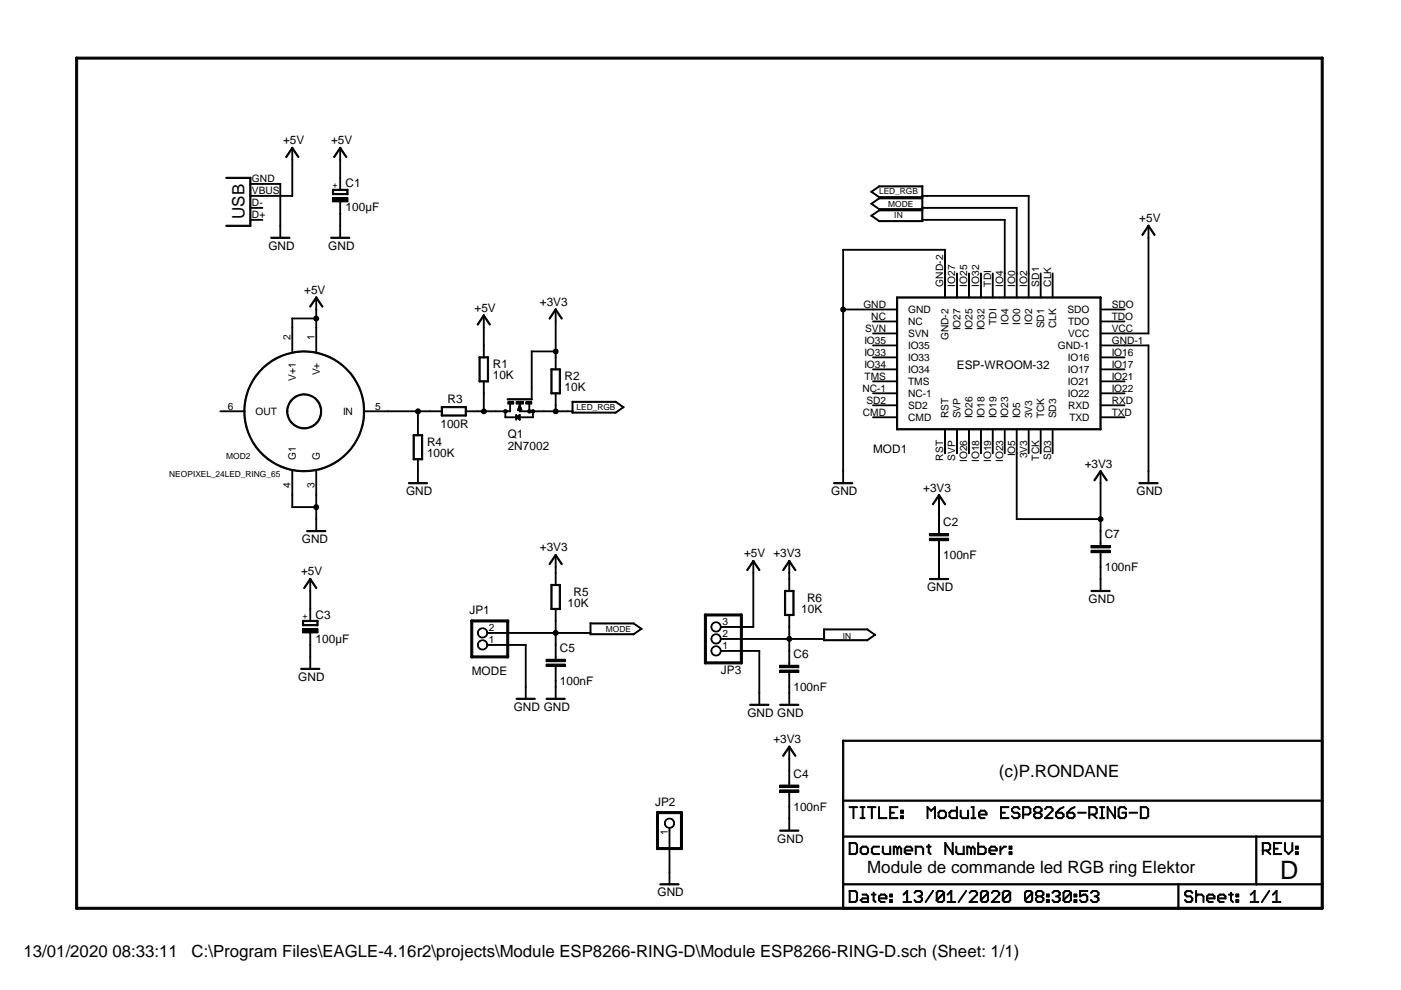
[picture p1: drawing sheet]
<svg xmlns="http://www.w3.org/2000/svg" width="297mm" height="210mm" viewBox="0 0 297 210" stroke-linecap="round" stroke-linejoin="round" font-family="sans-serif">
<defs><g id="words">
<text font-size="5.4" x="271.4" y="186.3">D</text>
<g font-size="3.6">
<text x="51.8" y="46.4" transform="rotate(-90 51.8 46.4)">USB</text>
<text x="211.8" y="164.7">(c)P.RONDANE</text>
<text x="183.9" y="185">Module de commande led RGB ring Elektor</text>
<text x="5" y="202.9">13/01/2020 08:33:11</text>
<text x="40.6" y="202.9">C:\Program Files\EAGLE-4.16r2\projects\Module ESP8266-RING-D\Module ESP8266-RING-D.sch (Sheet: 1/1)</text>
</g>
<g font-size="2.5">
<text x="60" y="30.6">+5V</text>
<text x="70.2" y="30.6">+5V</text>
<text x="73.3" y="39.8">C1</text>
<text x="73.3" y="44.8">100µF</text>
<text x="241.6" y="47.1">+5V</text>
<text x="56.9" y="53">GND</text>
<text x="69.6" y="53">GND</text>
<text x="64.5" y="62.4">+5V</text>
<text x="114.5" y="64.9">+3V3</text>
<text x="100.6" y="66.1">+5V</text>
<text x="104.5" y="78.1">R1</text>
<text x="104.5" y="80.3">10K</text>
<text x="119.7" y="80.6">R2</text>
<text x="119.7" y="82.9">10K</text>
<text x="202.9" y="78.3">ESP-WROOM-32</text>
<text x="94.9" y="85.4">R3</text>
<text x="90.5" y="94.6">R4</text>
<text x="93.4" y="90.8">100R</text>
<text x="107.7" y="92.8">Q1</text>
<text x="107.7" y="95.3">2N7002</text>
<text x="90.5" y="96.9">100K</text>
<text x="185.1" y="96.1">MOD1</text>
<text x="230" y="99.1">+3V3</text>
<text x="86.1" y="105">GND</text>
<text x="176.2" y="105">GND</text>
<text x="195.7" y="104.2">+3V3</text>
<text x="241" y="105">GND</text>
<text x="200" y="111.6">C2</text>
<text x="64" y="115.1">GND</text>
<text x="114.5" y="116.9">+3V3</text>
<text x="157.8" y="118.2">+5V +3V3</text>
<text x="200" y="118.6">100nF</text>
<text x="234.2" y="114.1">C7</text>
<text x="63.8" y="122">+5V</text>
<text x="196.6" y="125.3">GND</text>
<text x="234.2" y="121.1">100nF</text>
<text x="66.9" y="131.2">C3</text>
<text x="99.5" y="130.3">JP1</text>
<text x="120.4" y="128.6">10K</text>
<text x="121.6" y="126.4">R5</text>
<text x="169.9" y="129.9">10K</text>
<text x="171.1" y="127.6">R6</text>
<text x="230.8" y="127.8">GND</text>
<text x="66.9" y="136.3">100µF</text>
<text x="100" y="143.1">MODE</text>
<text x="118.7" y="138.3">C5</text>
<text x="152.9" y="143">JP3</text>
<text x="168.2" y="139.5">C6</text>
<text x="63.2" y="144.4">GND</text>
<text x="118.7" y="145.2">100nF</text>
<text x="168.2" y="146.5">100nF</text>
<text x="108.9" y="150.7">GND GND</text>
<text x="158.5" y="152">GND GND</text>
<text x="164" y="157.6">+3V3</text>
<text x="168.2" y="164.9">C4</text>
<text x="138.9" y="170.9">JP2</text>
<text x="168.2" y="171.9">100nF</text>
<text x="164.8" y="178.6">GND</text>
<text x="139.4" y="190">GND</text>
</g>
<g font-size="2.2">
<text x="53.4" y="41.1">VBUS</text>
<text x="53.4" y="38.6">GND</text>
<text x="53.4" y="46.2">D+</text>
<text x="53.4" y="43.7">D-</text>
<text x="183" y="65.3">GND</text>
<text x="200" y="60.7" transform="rotate(-90 200 60.7)">GND-2</text>
<text x="202.5" y="60.7" transform="rotate(-90 202.5 60.7)">IO27</text>
<text x="205.1" y="60.7" transform="rotate(-90 205.1 60.7)">IO25</text>
<text x="207.6" y="60.7" transform="rotate(-90 207.6 60.7)">IO32</text>
<text x="210.1" y="60.7" transform="rotate(-90 210.1 60.7)">TDI</text>
<text x="212.7" y="60.7" transform="rotate(-90 212.7 60.7)">IO4</text>
<text x="215.2" y="60.7" transform="rotate(-90 215.2 60.7)">IO0</text>
<text x="217.8" y="60.7" transform="rotate(-90 217.8 60.7)">IO2</text>
<text x="220.3" y="60.7" transform="rotate(-90 220.3 60.7)">SD1</text>
<text x="222.8" y="60.7" transform="rotate(-90 222.8 60.7)">CLK</text>
<text x="235.7" y="65.3">SDO</text>
<text x="183.4" y="70.4">SVN</text>
<text x="184.7" y="67.8">NC</text>
<text x="192.5" y="66.4">GND</text>
<text x="192.5" y="68.9">NC</text>
<text x="192.5" y="71.5">SVN</text>
<text x="203.7" y="70.1" transform="rotate(-90 203.7 70.1)">IO27</text>
<text x="206.2" y="70.1" transform="rotate(-90 206.2 70.1)">IO25</text>
<text x="208.7" y="70.1" transform="rotate(-90 208.7 70.1)">IO32</text>
<text x="211.3" y="68.9" transform="rotate(-90 211.3 68.9)">TDI</text>
<text x="213.8" y="68.9" transform="rotate(-90 213.8 68.9)">IO4</text>
<text x="216.3" y="68.9" transform="rotate(-90 216.3 68.9)">IO0</text>
<text x="218.9" y="68.9" transform="rotate(-90 218.9 68.9)">IO2</text>
<text x="221.4" y="69.6" transform="rotate(-90 221.4 69.6)">SD1</text>
<text x="223.9" y="69.6" transform="rotate(-90 223.9 69.6)">CLK</text>
<text x="226.3" y="66.4">SDO</text>
<text x="226.4" y="71.5">VCC</text>
<text x="226.4" y="68.9">TDO</text>
<text x="235.7" y="70.4">VCC</text>
<text x="235.7" y="67.8">TDO</text>
<text x="61.6" y="72.2" transform="rotate(-90 61.6 72.2)">2</text>
<text x="66.7" y="72.2" transform="rotate(-90 66.7 72.2)">1</text>
<text x="183.3" y="72.9">IO35</text>
<text x="183.3" y="75.4">IO33</text>
<text x="183.3" y="78">IO34</text>
<text x="192.5" y="74">IO35</text>
<text x="192.5" y="76.5">IO33</text>
<text x="201.1" y="72.2" transform="rotate(-90 201.1 72.2)">GND-2</text>
<text x="224.3" y="74">GND-1</text>
<text x="226.4" y="76.5">IO16</text>
<text x="235.7" y="78">IO17</text>
<text x="235.7" y="75.4">IO16</text>
<text x="235.7" y="72.9">GND-1</text>
<text x="62.7" y="80.8" transform="rotate(-90 62.7 80.8)">V+1</text>
<text x="67.8" y="79.6" transform="rotate(-90 67.8 79.6)">V+</text>
<text x="182.8" y="83.1">NC-1</text>
<text x="183.3" y="80.5">TMS</text>
<text x="192.5" y="79.1">IO34</text>
<text x="192.5" y="81.6">TMS</text>
<text x="226.4" y="81.6">IO21</text>
<text x="226.4" y="79.1">IO17</text>
<text x="235.7" y="83.1">IO22</text>
<text x="235.7" y="80.5">IO21</text>
<text x="48.3" y="86.9">6</text>
<text x="54.1" y="88">OUT</text>
<text x="72.7" y="88">IN</text>
<text x="79.5" y="86.9">5</text>
<text x="182.9" y="88.1">CMD</text>
<text x="183.7" y="85.6">SD2</text>
<text x="192.5" y="84.2">NC-1</text>
<text x="192.5" y="86.7">SD2</text>
<text x="192.5" y="89.2">CMD</text>
<text x="201.1" y="88.7" transform="rotate(-90 201.1 88.7)">RST</text>
<text x="203.7" y="88.7" transform="rotate(-90 203.7 88.7)">SVP</text>
<text x="206.2" y="88.7" transform="rotate(-90 206.2 88.7)">IO26</text>
<text x="208.7" y="88.7" transform="rotate(-90 208.7 88.7)">IO18</text>
<text x="211.3" y="88.7" transform="rotate(-90 211.3 88.7)">IO19</text>
<text x="213.8" y="88.7" transform="rotate(-90 213.8 88.7)">IO23</text>
<text x="216.3" y="88.7" transform="rotate(-90 216.3 88.7)">IO5</text>
<text x="218.9" y="88.7" transform="rotate(-90 218.9 88.7)">3V3</text>
<text x="221.4" y="88.7" transform="rotate(-90 221.4 88.7)">TCK</text>
<text x="223.9" y="88.7" transform="rotate(-90 223.9 88.7)">SD3</text>
<text x="226.4" y="84.2">IO22</text>
<text x="226.5" y="86.7">RXD</text>
<text x="226.7" y="89.2">TXD</text>
<text x="235.7" y="88.1">TXD</text>
<text x="235.7" y="85.6">RXD</text>
<text x="62.7" y="97.6" transform="rotate(-90 62.7 97.6)">G1</text>
<text x="67.8" y="97.6" transform="rotate(-90 67.8 97.6)">G</text>
<text x="200" y="97.7" transform="rotate(-90 200 97.7)">RST</text>
<text x="202.5" y="97.7" transform="rotate(-90 202.5 97.7)">SVP</text>
<text x="205.1" y="98" transform="rotate(-90 205.1 98)">IO26</text>
<text x="207.6" y="98" transform="rotate(-90 207.6 98)">IO18</text>
<text x="210.1" y="98" transform="rotate(-90 210.1 98)">IO19</text>
<text x="212.7" y="98" transform="rotate(-90 212.7 98)">IO23</text>
<text x="215.2" y="96.8" transform="rotate(-90 215.2 96.8)">IO5</text>
<text x="217.8" y="97.2" transform="rotate(-90 217.8 97.2)">3V3</text>
<text x="220.3" y="97.7" transform="rotate(-90 220.3 97.7)">TCK</text>
<text x="222.8" y="97.5" transform="rotate(-90 222.8 97.5)">SD3</text>
<text x="61.6" y="103.4" transform="rotate(-90 61.6 103.4)">4</text>
<text x="66.7" y="103.4" transform="rotate(-90 66.7 103.4)">3</text>
<text x="103.7" y="136.4">1</text>
<text x="103.7" y="133.9">2</text>
<text x="153.2" y="137.6">1</text>
<text x="153.2" y="135.1">2</text>
<text x="153.2" y="132.6">3</text>
<text x="141.6" y="177.1" transform="rotate(-90 141.6 177.1)">1</text>
</g>
<g font-size="1.8">
<text x="71.5" y="39.8" transform="rotate(-90 71.5 39.8)">+</text>
<text x="186.4" y="41.2">LED_RGB</text>
<text x="188.3" y="44">MODE</text>
<text x="189.6" y="46.3">IN</text>
<text x="122.3" y="86.9">LED_RGB</text>
<text x="35.9" y="101.2">NEOPIXEL_24LED_RING_65</text>
<text x="48" y="97.4">MOD2</text>
<text x="65.2" y="131.2" transform="rotate(-90 65.2 131.2)">+</text>
<text x="128.4" y="134">MODE</text>
<text x="178.7" y="135.4">IN</text>
</g>
</g></defs>
<g fill="#000">
<path d="M16.2 12.1h264.2l.1 .3-.1 .1h-264.2l-.2-.1z" fill-rule="evenodd"/>
<path d="M47.9 37.7l5.2-.1 .1 .2h-5.2z" fill-rule="evenodd"/>
<path d="M53 38.9h2.7v.1l-2.7 .1z" fill-rule="evenodd"/>
<path d="M55.5 38.9h4v.1l-3.9 .1z" fill-rule="evenodd"/>
<path d="M61.9 31.3l.2 .1-1.4 2-.1-.2z" fill-rule="evenodd"/>
<path d="M61.9 31.3h.2l-.1 2.7h-.1z" fill-rule="evenodd"/>
<path d="M61.8 31.3h.3l1.3 1.9-.1 .2z" fill-rule="evenodd"/>
<path d="M72.1 31.2l.2 .2-1.5 2-.1-.2z" fill-rule="evenodd"/>
<path d="M72.1 33.8l.1 .1v3.9h-.2z" fill-rule="evenodd"/>
<path d="M72.1 31.3h.1v2.7h-.2z" fill-rule="evenodd"/>
<path d="M72 31.3h.2l1.3 1.9-.1 .2z" fill-rule="evenodd"/>
<path d="M184.7 40.6l1.8-1.1-1.7 1.3z" fill-rule="evenodd"/>
<path d="M186.3 39.5l9.3-.1 .1 .2h-9.4z" fill-rule="evenodd"/>
<path d="M47.9 47.8h5.2l.1 .1-5.2 .1z" fill-rule="evenodd"/>
<path d="M53 37.7h.2l-.1 10.3-.1-.1z" fill-rule="evenodd"/>
<path d="M53 46.6l2.7-.1v.2h-2.7z" fill-rule="evenodd"/>
<path d="M53 44h2.7v.1l-2.7 .1z" fill-rule="evenodd"/>
<path d="M53 41.5l2.7-.1v.2h-2.7z" fill-rule="evenodd"/>
<path d="M59.3 38.9h.2v9.1l-.2-.1z" fill-rule="evenodd"/>
<path d="M59.3 47.8h.2v2.7h-.2z" fill-rule="evenodd"/>
<path d="M57.4 50.4l4-.1 .1 .2h-4z" fill-rule="evenodd"/>
<path d="M55.5 41.5l6.5-.1 .1 .2h-6.5z" fill-rule="evenodd"/>
<path d="M61.9 33.9h.2l-.1 7.7h-.1z" fill-rule="evenodd"/>
<path d="M70.5 41.9h3.3v.9h-3.3z" fill-rule="evenodd"/>
<path d="M70.5 40.2h.2v1.1l-.2-.1z" fill-rule="evenodd"/>
<path d="M72.1 45.3h.1v2.7l-.2-.1z" fill-rule="evenodd"/>
<path d="M72.1 47.8h.1v2.7h-.2z" fill-rule="evenodd"/>
<path d="M72.1 42.7l.1 .1v2.6h-.2z" fill-rule="evenodd"/>
<path d="M72.1 37.6l.1 .1v2.6h-.2z" fill-rule="evenodd"/>
<path d="M70.5 41.1l3.2-.1 .1 .2-3.2 .1z" fill-rule="evenodd"/>
<path d="M73.5 40.2h.3l-.1 1.1-.2-.1z" fill-rule="evenodd"/>
<path d="M70.5 40.2l3.2-.1 .1 .2-3.2 .1z" fill-rule="evenodd"/>
<path d="M70.1 50.4l4-.1 .1 .2h-4z" fill-rule="evenodd"/>
<path d="M184.7 40.6h.1l1.7 1.3h-.1z" fill-rule="evenodd"/>
<path d="M184.7 43.1h.1l1.7 1.3h-.1z" fill-rule="evenodd"/>
<path d="M184.7 43.1l1.8-1.1-1.7 1.3z" fill-rule="evenodd"/>
<path d="M184.7 45.7l.1-.1 1.7 1.3-.1 .1z" fill-rule="evenodd"/>
<path d="M184.7 45.7l1.8-1.2-1.7 1.3z" fill-rule="evenodd"/>
<path d="M186.3 41.7h9.3l.1 .2h-9.4z" fill-rule="evenodd"/>
<path d="M195.4 39.5h.3l-.1 2.2-.2-.1z" fill-rule="evenodd"/>
<path d="M195.4 41.5h.3l-.1 .4h-.2z" fill-rule="evenodd"/>
<path d="M186.3 44.2h9.3l.1 .2h-9.4z" fill-rule="evenodd"/>
<path d="M186.3 42h9.3l.1 .1-9.4 .1z" fill-rule="evenodd"/>
<path d="M195.4 42h.3l-.1 2.2h-.2z" fill-rule="evenodd"/>
<path d="M195.4 44h.3l-.1 .4h-.2z" fill-rule="evenodd"/>
<path d="M186.3 46.8h9.3l.1 .1-9.4 .1z" fill-rule="evenodd"/>
<path d="M186.3 44.5h9.3l.1 .2h-9.4z" fill-rule="evenodd"/>
<path d="M195.4 44.5h.3l-.1 2.2h-.2z" fill-rule="evenodd"/>
<path d="M195.4 46.6h.3l-.1 .4-.2-.1z" fill-rule="evenodd"/>
<path d="M195.4 41.5l1.2-.1v.2h-1.1z" fill-rule="evenodd"/>
<path d="M195.4 44h1.2v.1l-1.1 .1z" fill-rule="evenodd"/>
<path d="M195.4 46.6l1.2-.1v.2h-1.1z" fill-rule="evenodd"/>
<path d="M200.3 52.9h.1v5.2l-.1-.1z" fill-rule="evenodd"/>
<path d="M178.7 52.9h21.7v.1h-21.7z" fill-rule="evenodd"/>
<path d="M196.5 46.6l16.6-.1v.2h-16.6z" fill-rule="evenodd"/>
<path d="M212.9 46.6h.2v11.5l-.2-.1z" fill-rule="evenodd"/>
<path d="M215.5 44h.1v14.1l-.1-.1z" fill-rule="evenodd"/>
<path d="M196.5 44h19.1v.1l-19.1 .1z" fill-rule="evenodd"/>
<path d="M218 41.5h.2l-.1 16.6-.1-.1z" fill-rule="evenodd"/>
<path d="M196.5 41.5l21.6-.1 .1 .2h-21.7z" fill-rule="evenodd"/>
<path d="M243.4 47.8l.2 .1-1.4 2-.1-.2z" fill-rule="evenodd"/>
<path d="M243.4 47.8h.2l-.1 2.7h-.1z" fill-rule="evenodd"/>
<path d="M243.4 47.8h.2l1.3 1.9-.1 .2z" fill-rule="evenodd"/>
<path d="M61.9 67.4l.2 .1-.1 2h-.1z" fill-rule="evenodd"/>
<path d="M61.9 69.3l.2 .1-.1 5.2-.1-.1z" fill-rule="evenodd"/>
<path d="M67 63l.2 .1-1.5 2v-.2z" fill-rule="evenodd"/>
<path d="M67 65.5l.1 .1v2h-.1z" fill-rule="evenodd"/>
<path d="M67 67.4l.1 .1v2h-.1z" fill-rule="evenodd"/>
<path d="M61.9 67.4h5.2v.2h-5.2z" fill-rule="evenodd"/>
<path d="M67 69.3l.1 .1v5.2l-.1-.1z" fill-rule="evenodd"/>
<path d="M67 63h.1v2.7h-.1z" fill-rule="evenodd"/>
<path d="M66.9 63h.2l1.3 1.9v.2z" fill-rule="evenodd"/>
<path d="M102.5 66.8l.2 .1-1.4 2-.1-.2z" fill-rule="evenodd"/>
<path d="M102.5 69.3l.2 .1-.1 3.9h-.1z" fill-rule="evenodd"/>
<path d="M102.5 73.2h.2l-.1 2.7-.1-.1z" fill-rule="evenodd"/>
<path d="M102.5 66.8h.2l-.1 2.7h-.1z" fill-rule="evenodd"/>
<path d="M101.6 75.7l1.9-.1 .1 .2-2 .1z" fill-rule="evenodd"/>
<path d="M102.4 66.8h.3l1.3 1.9-.1 .2z" fill-rule="evenodd"/>
<path d="M117.7 65.5l.2 .2-1.4 1.9-.1-.1z" fill-rule="evenodd"/>
<path d="M117.8 68.1h.1v6.5l-.2-.1z" fill-rule="evenodd"/>
<path d="M117.8 74.4l.1 .1v1.4l-.2-.1z" fill-rule="evenodd"/>
<path d="M112.7 74.4h5.2v.1l-5.2 .1z" fill-rule="evenodd"/>
<path d="M117.8 75.7h.1v2.7h-.2z" fill-rule="evenodd"/>
<path d="M117.8 65.5l.1 .1v2.6h-.2z" fill-rule="evenodd"/>
<path d="M116.8 78.3l1.9-.1 .1 .2h-1.9z" fill-rule="evenodd"/>
<path d="M117.7 65.6l.2-.1 1.3 2-.1 .1z" fill-rule="evenodd"/>
<path d="M178.7 52.9h.2l-.1 12.8h-.1z" fill-rule="evenodd"/>
<path d="M178.7 65.5h6.5v.2h-6.5z" fill-rule="evenodd"/>
<path d="M185.1 65.5h5.1l.1 .2h-5.2z" fill-rule="evenodd"/>
<path d="M185.1 68.1h5.1l.1 .1h-5.2z" fill-rule="evenodd"/>
<path d="M185.1 70.6h5.1l.1 .1-5.2 .1z" fill-rule="evenodd"/>
<path d="M185.1 73.2h5.1l.1 .1h-5.2z" fill-rule="evenodd"/>
<path d="M185.1 75.7h5.1l.1 .1-5.2 .1z" fill-rule="evenodd"/>
<path d="M185.1 78.2h5.1l.1 .2h-5.2z" fill-rule="evenodd"/>
<path d="M200.3 57.9l.1 .1v5.2l-.1-.1z" fill-rule="evenodd"/>
<path d="M202.9 57.9l.1 .1-.1 5.2-.1-.1z" fill-rule="evenodd"/>
<path d="M205.4 57.9l.1 .1v5.2l-.1-.1z" fill-rule="evenodd"/>
<path d="M207.9 57.9l.2 .1-.1 5.2-.1-.1z" fill-rule="evenodd"/>
<path d="M210.4 57.9l.2 .1-.1 5.2-.1-.1z" fill-rule="evenodd"/>
<path d="M213 57.9l.1 .1v5.2l-.2-.1z" fill-rule="evenodd"/>
<path d="M215.5 57.9l.1 .1v5.2l-.1-.1z" fill-rule="evenodd"/>
<path d="M218.1 57.9l.1 .1-.1 5.2-.1-.1z" fill-rule="evenodd"/>
<path d="M220.6 57.9l.1 .1v5.2l-.1-.1z" fill-rule="evenodd"/>
<path d="M223.1 57.9l.2 .1-.1 5.2-.1-.1z" fill-rule="evenodd"/>
<path d="M190.2 62.9h43.2l.1 .2-43.3 .1z" fill-rule="evenodd"/>
<path d="M233.3 78.2h5.2v.2h-5.2z" fill-rule="evenodd"/>
<path d="M233.3 75.7h5.2v.1l-5.2 .1z" fill-rule="evenodd"/>
<path d="M233.3 73.2h5.2v.1h-5.2z" fill-rule="evenodd"/>
<path d="M233.3 70.6h5.2v.1l-5.2 .1z" fill-rule="evenodd"/>
<path d="M233.3 68.1h5.2v.1h-5.2z" fill-rule="evenodd"/>
<path d="M233.3 65.5h5.2v.2h-5.2z" fill-rule="evenodd"/>
<path d="M238.4 73.2h5.1l.1 .1h-5.2z" fill-rule="evenodd"/>
<path d="M238.4 70.6h5.1l.1 .1-5.2 .1z" fill-rule="evenodd"/>
<path d="M243.4 50.4h.2l-.1 20.4-.1-.1z" fill-rule="evenodd"/>
<path d="M55.7 77.9a12.8 12.8 0 0 1 20.1 3.2 12.8 12.8 0 0 1-8.1 18.5 12.8 12.8 0 0 1-16-12.4h.2a12.6 12.6 0 0 1 18.2-11.3 12.6 12.6 0 0 1 2 21.3 12.6 12.6 0 0 1-19.9-7.7l-.3-2.3h-.2a12.8 12.8 0 0 1 4-9.3z" fill-rule="evenodd"/>
<path d="M46.7 87.1h5.2v.1l-5.2 .1z" fill-rule="evenodd"/>
<path d="M61.7 84.8a3.7 3.7 0 0 1 3.9-1.1 3.7 3.7 0 0 1 2.6 3 3.7 3.7 0 0 1-1.6 3.6 3.7 3.7 0 0 1-5.8-3.1h.2a3.5 3.5 0 0 1 3.3-3.4 3.5 3.5 0 0 1 3.6 2.9 3.5 3.5 0 0 1-1.4 3.3 3.5 3.5 0 0 1-5.5-2.8h-.2a3.9 3.9 0 0 1 .9-2.4z" fill-rule="evenodd"/>
<path d="M77.2 87.1h5.1l.1 .1-5.2 .1z" fill-rule="evenodd"/>
<path d="M87.6 92.2h.2v5.3l-.2-.1z" fill-rule="evenodd"/>
<path d="M88.5 87.2h.2l-.1 2.6h-.1z" fill-rule="evenodd"/>
<path d="M82.3 87.1h6.3l.1 .1-6.4 .1z" fill-rule="evenodd"/>
<path d="M88.5 89.7h.2l-.1 2.7-.1-.1z" fill-rule="evenodd"/>
<path d="M88.5 97.3h.2l-.1 2.7-.1-.1z" fill-rule="evenodd"/>
<path d="M89.4 92.2h.2l-.1 5.3-.1-.1z" fill-rule="evenodd"/>
<path d="M87.6 92.2h1.9l.1 .1-1.9 .1z" fill-rule="evenodd"/>
<path d="M87.6 97.3l1.9-.1 .1 .2-1.9 .1z" fill-rule="evenodd"/>
<path d="M88.5 87.2l2.7-.1v.1l-2.6 .1z" fill-rule="evenodd"/>
<path d="M91.1 87.2l2.6-.1 .1 .1-2.7 .1z" fill-rule="evenodd"/>
<path d="M93.6 86.3h.2l-.1 1.9-.1-.1z" fill-rule="evenodd"/>
<path d="M93.6 88.1l5.2-.1 .1 .1-5.3 .1z" fill-rule="evenodd"/>
<path d="M93.6 86.3l5.2-.1 .1 .2h-5.3z" fill-rule="evenodd"/>
<path d="M98.6 86.3h.3l-.1 1.9-.2-.1z" fill-rule="evenodd"/>
<path d="M98.7 87.1h2.6l.1 .1-2.7 .1z" fill-rule="evenodd"/>
<path d="M101.6 75.7h.2l-.1 5.3-.1-.1z" fill-rule="evenodd"/>
<path d="M101.3 87.1h1.3l.1 .1-1.4 .1z" fill-rule="evenodd"/>
<path d="M102.5 83.3l.2 .1-.1 3.9-.1-.1z" fill-rule="evenodd"/>
<path d="M102.5 80.8h.2l-.1 2.7-.1-.1z" fill-rule="evenodd"/>
<path d="M103.3 75.7h.3l-.1 5.3-.2-.1z" fill-rule="evenodd"/>
<path d="M101.6 80.8l1.9-.1 .1 .2-2 .1z" fill-rule="evenodd"/>
<path d="M102.5 87.1h2.7v.1l-2.7 .1z" fill-rule="evenodd"/>
<path d="M107.1 87.2h.1v1.4l-.1-.1z" fill-rule="evenodd"/>
<path d="M107.7 85.2h1.2v.5h-1.2z" fill-rule="evenodd"/>
<path d="M105.1 87.1h2.6v.1l-2.6 .1z" fill-rule="evenodd"/>
<path d="M108.1 85.6h.1v1.7l-.1-.1z" fill-rule="evenodd"/>
<path d="M107.6 87.1h.6v.1l-.6 .1z" fill-rule="evenodd"/>
<path d="M109.4 85.2h1.6v.5h-1.6z" fill-rule="evenodd"/>
<path d="M107.1 88.4h2.4v.1l-2.4 .1z" fill-rule="evenodd"/>
<path d="M109.3 87.9h.2v1.2l-.2-.1z" fill-rule="evenodd"/>
<path d="M109.3 88.4h.4l.1 .1-.4 .1z" fill-rule="evenodd"/>
<path d="M110.1 85.9h.2l-.5 1.1z" fill-rule="evenodd"/>
<path d="M110.1 86.2l.2 .2-.4 .6-.1-.2z" fill-rule="evenodd"/>
<path d="M109.6 88.4l.4-.3 .2 .1-.5 .4z" fill-rule="evenodd"/>
<path d="M109.9 88.2h.3l-.1 .7-.2-.1z" fill-rule="evenodd"/>
<path d="M109.6 88.4l.1-.1 .5 .5-.2 .1z" fill-rule="evenodd"/>
<path d="M110.1 85.9h.2l-.1 .4-.1-.1z" fill-rule="evenodd"/>
<path d="M110.1 86.1h.2l-.1 .3z" fill-rule="evenodd"/>
<path d="M110.1 86.2l.2 .1-.1 1-.1-.1z" fill-rule="evenodd"/>
<path d="M110.1 85.6h.2l-.1 .4h-.1z" fill-rule="evenodd"/>
<path d="M110.1 87.9h.2l-.1 1.2-.1-.1z" fill-rule="evenodd"/>
<path d="M109.3 88.4l1-.5-.8 .7z" fill-rule="evenodd"/>
<path d="M109.3 88.4l1 .6z" fill-rule="evenodd"/>
<path d="M110.1 86.1h.2l.3 .7-.1 .2-.2-.1z" fill-rule="evenodd"/>
<path d="M109.8 86.8l.7-.1 .1 .2-.7 .1z" fill-rule="evenodd"/>
<path d="M109.7 86.9h.9l.1 .1h-.9z" fill-rule="evenodd"/>
<path d="M110.1 85.9l.5 1.1z" fill-rule="evenodd"/>
<path d="M111.5 85.2h1.2v.5h-1.2z" fill-rule="evenodd"/>
<path d="M110.1 87.1h2.2v.1l-2.2 .1z" fill-rule="evenodd"/>
<path d="M112.1 85.6h.2v1.7l-.2-.1z" fill-rule="evenodd"/>
<path d="M112.7 74.4l.1 .1v7.7h-.2z" fill-rule="evenodd"/>
<path d="M112.7 82l.1 .1v2.7l-.2-.1z" fill-rule="evenodd"/>
<path d="M107.5 84.6l5.3-.1 .1 .2-5.3 .1z" fill-rule="evenodd"/>
<path d="M112.1 87.2l.9-.1 .1 .1-.9 .1z" fill-rule="evenodd"/>
<path d="M109.6 88.4h3.4l.1 .1-3.5 .1z" fill-rule="evenodd"/>
<path d="M112.9 87.2h.2l-.1 1.4-.1-.1z" fill-rule="evenodd"/>
<path d="M112.7 87.1h2.6l.1 .1-2.7 .1z" fill-rule="evenodd"/>
<path d="M116.8 78.3h.2v5.2l-.2-.1z" fill-rule="evenodd"/>
<path d="M115.2 87.1h2.7v.1l-2.7 .1z" fill-rule="evenodd"/>
<path d="M117.8 85.9h.1v1.4l-.2-.1z" fill-rule="evenodd"/>
<path d="M117.8 83.3l.1 .1v2.6h-.2z" fill-rule="evenodd"/>
<path d="M118.6 78.3h.2l-.1 5.2-.1-.1z" fill-rule="evenodd"/>
<path d="M116.8 83.4l1.9-.1 .1 .1-1.9 .1z" fill-rule="evenodd"/>
<path d="M117.8 87.1h2.6v.1l-2.6 .1z" fill-rule="evenodd"/>
<path d="M120.3 87.1h1.1l.1 .1-1.2 .1z" fill-rule="evenodd"/>
<path d="M121.3 85.1h.2v2.2h-.2z" fill-rule="evenodd"/>
<path d="M121.3 87.1l.2 .1v.4l-.2-.1z" fill-rule="evenodd"/>
<path d="M121.3 87.4h9.3v.1l-9.3 .1z" fill-rule="evenodd"/>
<path d="M121.3 85.1h9.3v.2h-9.3z" fill-rule="evenodd"/>
<path d="M130.4 87.4l1.9-1.1-1.7 1.3z" fill-rule="evenodd"/>
<path d="M130.4 85.1h.2l1.7 1.3h-.1z" fill-rule="evenodd"/>
<path d="M178.7 65.5l.2 .1-.1 34.4-.1-.1z" fill-rule="evenodd"/>
<path d="M185.1 80.8h5.1l.1 .1h-5.2z" fill-rule="evenodd"/>
<path d="M185.1 83.3h5.1l.1 .1-5.2 .1z" fill-rule="evenodd"/>
<path d="M185.1 85.9h5.1l.1 .1h-5.2z" fill-rule="evenodd"/>
<path d="M185.1 88.4h5.1l.1 .1-5.2 .1z" fill-rule="evenodd"/>
<path d="M190.2 62.9l.1 .1-.1 28.1h-.1z" fill-rule="evenodd"/>
<path d="M200.3 90.9l.1 .1v5.2l-.1-.1z" fill-rule="evenodd"/>
<path d="M202.9 90.9l.1 .1-.1 5.2-.1-.1z" fill-rule="evenodd"/>
<path d="M205.4 90.9l.1 .1v5.2l-.1-.1z" fill-rule="evenodd"/>
<path d="M207.9 90.9l.2 .1-.1 5.2-.1-.1z" fill-rule="evenodd"/>
<path d="M210.4 90.9l.2 .1-.1 5.2-.1-.1z" fill-rule="evenodd"/>
<path d="M213 90.9l.1 .1v5.2l-.2-.1z" fill-rule="evenodd"/>
<path d="M215.5 90.9l.1 .1v5.2l-.1-.1z" fill-rule="evenodd"/>
<path d="M218.1 90.9l.1 .1-.1 5.2-.1-.1z" fill-rule="evenodd"/>
<path d="M220.6 90.9l.1 .1v5.2l-.1-.1z" fill-rule="evenodd"/>
<path d="M223.1 90.9l.2 .1-.1 5.2-.1-.1z" fill-rule="evenodd"/>
<path d="M190.2 90.9h43.2l.1 .2h-43.3z" fill-rule="evenodd"/>
<path d="M233.2 63h.3l-.1 28.1h-.2z" fill-rule="evenodd"/>
<path d="M233.3 88.4h5.2v.1l-5.2 .1z" fill-rule="evenodd"/>
<path d="M233.3 85.9h5.2v.1h-5.2z" fill-rule="evenodd"/>
<path d="M233.3 83.3h5.2v.1l-5.2 .1z" fill-rule="evenodd"/>
<path d="M233.3 80.8h5.2v.1h-5.2z" fill-rule="evenodd"/>
<path d="M243.4 73.2h.2l-.1 26.8-.1-.1z" fill-rule="evenodd"/>
<path d="M61.9 104.9h.2l-.1 2.7h-.1z" fill-rule="evenodd"/>
<path d="M61.9 99.8l.2 .1-.1 5.2-.1-.1z" fill-rule="evenodd"/>
<path d="M67 104.9h.1v2.7h-.1z" fill-rule="evenodd"/>
<path d="M67 107.4l.1 .1v2.7l-.1-.1z" fill-rule="evenodd"/>
<path d="M61.9 107.4h5.2v.2h-5.2z" fill-rule="evenodd"/>
<path d="M67 99.8l.1 .1v5.2l-.1-.1z" fill-rule="evenodd"/>
<path d="M67 110h.1v2.7l-.1-.1z" fill-rule="evenodd"/>
<path d="M65 112.6l4-.1 .1 .1-4 .1z" fill-rule="evenodd"/>
<path d="M88.5 99.9h.2l-.1 2.6h-.1z" fill-rule="evenodd"/>
<path d="M86.6 102.4l3.9-.1 .1 .2-3.9 .1z" fill-rule="evenodd"/>
<path d="M117.7 117.6l.2 .1-1.4 2-.1-.2z" fill-rule="evenodd"/>
<path d="M117.7 117.6h.2l1.3 1.9-.1 .2z" fill-rule="evenodd"/>
<path d="M178.7 99.8l.2 .1-.1 2.6h-.1z" fill-rule="evenodd"/>
<path d="M176.8 102.3h3.9l.1 .2-4 .1z" fill-rule="evenodd"/>
<path d="M197.1 114.1h4v.5h-4z" fill-rule="evenodd"/>
<path d="M197.1 113.1h4v.5h-4z" fill-rule="evenodd"/>
<path d="M199 104.9l.2 .1-1.4 2-.1-.2z" fill-rule="evenodd"/>
<path d="M199 107.4l.2 .1-.1 2.7-.1-.1z" fill-rule="evenodd"/>
<path d="M199 110h.2l-.1 2.7-.1-.1z" fill-rule="evenodd"/>
<path d="M199 115.1h.2l-.1 2.7-.1-.1z" fill-rule="evenodd"/>
<path d="M199 112.5l.2 .1-.1 .6h-.1z" fill-rule="evenodd"/>
<path d="M199 114.6h.2l-.1 .6h-.1z" fill-rule="evenodd"/>
<path d="M199 104.9h.2l-.1 2.7h-.1z" fill-rule="evenodd"/>
<path d="M199 104.9l1.5 1.9-.1 .2-1.4-2z" fill-rule="evenodd"/>
<path d="M215.5 96l.1 .1v14.1l-.1-.1z" fill-rule="evenodd"/>
<path d="M231.3 116.7h4.1v.5h-4.1z" fill-rule="evenodd"/>
<path d="M231.3 115.7h4.1v.5h-4.1z" fill-rule="evenodd"/>
<path d="M233.3 99.8l.2 .1-1.5 2-.1-.1z" fill-rule="evenodd"/>
<path d="M215.5 110h17.9v.1l-17.9 .1z" fill-rule="evenodd"/>
<path d="M233.3 102.4h.1v7.8l-.1-.1z" fill-rule="evenodd"/>
<path d="M233.3 110h.1v2.7l-.1-.1z" fill-rule="evenodd"/>
<path d="M233.3 99.8l.1 .1v2.6h-.1z" fill-rule="evenodd"/>
<path d="M233.3 112.5l.1 .1v2.6h-.1z" fill-rule="evenodd"/>
<path d="M233.3 115.1h.1v.6h-.1z" fill-rule="evenodd"/>
<path d="M233.3 117.1h.1v.7l-.1-.1z" fill-rule="evenodd"/>
<path d="M233.2 99.9l.2-.1 1.3 2v.1z" fill-rule="evenodd"/>
<path d="M243.4 99.9h.2l-.1 2.6h-.1z" fill-rule="evenodd"/>
<path d="M241.5 102.4l3.9-.1 .1 .2-3.9 .1z" fill-rule="evenodd"/>
<path d="M64.1 133.3h3.3v.9h-3.3z" fill-rule="evenodd"/>
<path d="M64.2 131.5l.2 .1-.1 1.1-.2-.1z" fill-rule="evenodd"/>
<path d="M65.7 122.7l.2 .1-1.4 2-.1-.2z" fill-rule="evenodd"/>
<path d="M65.7 136.7h.2l-.1 2.7-.1-.1z" fill-rule="evenodd"/>
<path d="M65.7 125.2l.2 .1-.1 3.9h-.1z" fill-rule="evenodd"/>
<path d="M65.7 134.2h.2l-.1 2.6h-.1z" fill-rule="evenodd"/>
<path d="M65.7 129.1h.2l-.1 2.6h-.1z" fill-rule="evenodd"/>
<path d="M65.7 122.7h.2l-.1 2.7-.1-.1z" fill-rule="evenodd"/>
<path d="M65.7 122.7h.2l1.3 1.9-.1 .2z" fill-rule="evenodd"/>
<path d="M64.1 132.5l3.2-.1 .1 .2-3.2 .1z" fill-rule="evenodd"/>
<path d="M67.3 131.5l.1 .1-.1 1.1-.1-.1z" fill-rule="evenodd"/>
<path d="M64.2 131.5h3.1l.1 .2-3.2 .1z" fill-rule="evenodd"/>
<path d="M99.8 131.6l.1-.2 .3 .2v7.8l-.1 .1-.3-.1z" fill-rule="evenodd"/>
<path d="M101.6 135.9l.5-.2h.5l.5 .3 .2 .4-.1 .9-.5 .5h-.6a.96 .96 0 0 1-.8-.8 .96 .96 0 0 1 .5-1 .93 .93 0 0 1 1.4 .5v.6l-.4 .4-.8 .1a1.14 1.14 0 0 1-.5-1.6z" fill-rule="evenodd"/>
<path d="M101.6 133.4l.5-.3h.5l.5 .3 .2 .5-.1 .9-.5 .4-.6 .1a.96 .96 0 0 1-.8-.8 .96 .96 0 0 1 .5-1 .93 .93 0 0 1 1.4 .5l-.2 .8-.5 .3h-.5a1.14 1.14 0 0 1-.5-1.6z" fill-rule="evenodd"/>
<path d="M103.2 136.7h.7v.1h-.7z" fill-rule="evenodd"/>
<path d="M103.2 134.2l.7-.1v.1l-.7 .1z" fill-rule="evenodd"/>
<path d="M99.8 131.6l.1-.2h7.8l.2 .3-.2 .2h-7.8z" fill-rule="evenodd"/>
<path d="M99.8 139.2l.1-.1h7.8l.2 .3-.2 .1h-7.8z" fill-rule="evenodd"/>
<path d="M107.4 131.6l.2-.2 .3 .2v7.8l-.2 .1-.3-.1z" fill-rule="evenodd"/>
<path d="M103.8 136.7h7.7v.1h-7.7z" fill-rule="evenodd"/>
<path d="M115.8 139.8h4v.5h-4z" fill-rule="evenodd"/>
<path d="M116.8 124h.2v5.2h-.2z" fill-rule="evenodd"/>
<path d="M117.8 120.1l.1 .1v1.4l-.2-.1z" fill-rule="evenodd"/>
<path d="M103.8 134.2l14.1-.1v.1l-14.1 .1z" fill-rule="evenodd"/>
<path d="M117.7 134.2h.2v2.6h-.2z" fill-rule="evenodd"/>
<path d="M117.7 131.6h.2v2.7l-.2-.1z" fill-rule="evenodd"/>
<path d="M117.7 129.1h.2v2.6h-.2z" fill-rule="evenodd"/>
<path d="M117.8 121.4l.1 .1v2.6h-.2z" fill-rule="evenodd"/>
<path d="M117.8 117.6h.1v2.7h-.2z" fill-rule="evenodd"/>
<path d="M117.7 136.7h.2v2.7l-.2-.1z" fill-rule="evenodd"/>
<path d="M117.7 139.2h.2v.7l-.2-.1z" fill-rule="evenodd"/>
<path d="M118.6 124h.2l-.1 5.2h-.1z" fill-rule="evenodd"/>
<path d="M116.9 129h1.8l.1 .2h-1.9z" fill-rule="evenodd"/>
<path d="M116.8 124l1.9-.1 .1 .2-1.9 .1z" fill-rule="evenodd"/>
<path d="M117.7 134.2l6.5-.1v.1l-6.4 .1z" fill-rule="evenodd"/>
<path d="M124.1 134.2l1.1-.1 .1 .1-1.2 .1z" fill-rule="evenodd"/>
<path d="M125.1 132.1h.2v2.2h-.2z" fill-rule="evenodd"/>
<path d="M125.1 134.2h.2v.4l-.2-.1z" fill-rule="evenodd"/>
<path d="M125.1 134.4h9.3v.1l-9.3 .1z" fill-rule="evenodd"/>
<path d="M125.1 132.1h9.3v.1l-9.3 .1z" fill-rule="evenodd"/>
<path d="M134.2 134.4l1.9-1.1-1.7 1.3z" fill-rule="evenodd"/>
<path d="M134.2 132.1h.2l1.7 1.3h-.1z" fill-rule="evenodd"/>
<path d="M151.1 137.2l.5-.3h.5a1.08 1.08 0 0 1 .8 1.2 1.08 1.08 0 0 1-.9 1l-.6-.1a.87 .87 0 0 1-.4-1.3 .93 .93 0 0 1 .9-.6 .93 .93 0 0 1 .8 .8l-.2 .7-.4 .3h-.6a1.28 1.28 0 0 1-.7-1.3z" fill-rule="evenodd"/>
<path d="M151.1 134.7l.5-.3h.5a1.08 1.08 0 0 1 .8 1.1 1.08 1.08 0 0 1-.9 1l-.6-.1a.87 .87 0 0 1-.4-1.3 .93 .93 0 0 1 .9-.5 .93 .93 0 0 1 .8 .7v.5l-.3 .4-.9 .2a1.28 1.28 0 0 1-.7-1.3z" fill-rule="evenodd"/>
<path d="M151.1 132.1l.5-.2h.5a1.08 1.08 0 0 1 .8 1.1 1.08 1.08 0 0 1-.9 1l-.6-.1a.87 .87 0 0 1-.4-1.3 .93 .93 0 0 1 .9-.6 .93 .93 0 0 1 .8 .8v.4l-.3 .5-.9 .1a1.28 1.28 0 0 1-.7-1.3z" fill-rule="evenodd"/>
<path d="M152.7 138l.7-.1 .1 .1-.7 .1z" fill-rule="evenodd"/>
<path d="M152.7 135.4h.7l.1 .1-.7 .1z" fill-rule="evenodd"/>
<path d="M152.7 132.9l.7-.1 .1 .2h-.7z" fill-rule="evenodd"/>
<path d="M149.3 130.3l.2-.1h7.8l.1 .3-.1 .1h-7.8z" fill-rule="evenodd"/>
<path d="M159.6 118.9l.2 .1-1.4 2-.1-.2z" fill-rule="evenodd"/>
<path d="M153.3 132.9l6.5-.1v.2h-6.5z" fill-rule="evenodd"/>
<path d="M159.7 121.4l.1 .1v11.5h-.2z" fill-rule="evenodd"/>
<path d="M159.7 118.9h.1v2.7l-.2-.1z" fill-rule="evenodd"/>
<path d="M153.3 138l7.7-.1 .1 .1-7.8 .1z" fill-rule="evenodd"/>
<path d="M159.7 118.8l1.4 2-.1 .2-1.4-2z" fill-rule="evenodd"/>
<path d="M167.3 118.9l.2 .1-1.5 2-.1-.2z" fill-rule="evenodd"/>
<path d="M166.3 125.3h.3l-.1 5.2-.2-.1z" fill-rule="evenodd"/>
<path d="M167.3 121.4l.1 .1v1.4l-.1-.1z" fill-rule="evenodd"/>
<path d="M153.3 135.4h14.1v.1l-14.1 .1z" fill-rule="evenodd"/>
<path d="M167.3 135.4h.1v2.7l-.1-.1z" fill-rule="evenodd"/>
<path d="M167.3 132.9h.1v2.7l-.1-.1z" fill-rule="evenodd"/>
<path d="M167.3 130.3h.1v2.7h-.1z" fill-rule="evenodd"/>
<path d="M167.3 122.7h.1v2.7l-.1-.1z" fill-rule="evenodd"/>
<path d="M167.3 118.9h.1v2.7l-.1-.1z" fill-rule="evenodd"/>
<path d="M168.1 125.3h.3l-.1 5.2-.2-.1z" fill-rule="evenodd"/>
<path d="M166.3 130.3h2l.1 .1-2 .1z" fill-rule="evenodd"/>
<path d="M166.3 125.3l2-.1 .1 .1-2 .1z" fill-rule="evenodd"/>
<path d="M167.3 118.8l1.4 2v.2l-1.5-2z" fill-rule="evenodd"/>
<path d="M167.3 135.4h6.4l.1 .1-6.5 .1z" fill-rule="evenodd"/>
<path d="M173.6 135.4h1.1l.1 .1-1.2 .1z" fill-rule="evenodd"/>
<path d="M174.6 133.4h.2v2.2h-.2z" fill-rule="evenodd"/>
<path d="M174.6 135.4h.2v.4h-.2z" fill-rule="evenodd"/>
<path d="M174.6 135.7l9.3-.1 .1 .2h-9.3z" fill-rule="evenodd"/>
<path d="M174.6 133.4l9.3-.1 .1 .2-9.3 .1z" fill-rule="evenodd"/>
<path d="M183.8 135.7l1.8-1.2-1.7 1.3z" fill-rule="evenodd"/>
<path d="M183.8 133.4l.1-.1 1.7 1.4h-.1z" fill-rule="evenodd"/>
<path d="M199 117.6h.2l-.1 2.7h-.1z" fill-rule="evenodd"/>
<path d="M199 120.1l.2 .1-.1 2.7-.1-.1z" fill-rule="evenodd"/>
<path d="M197.1 122.6h3.9l.1 .2-4 .1z" fill-rule="evenodd"/>
<path d="M233.3 120.1l.1 .1v2.7l-.1-.1z" fill-rule="evenodd"/>
<path d="M233.3 117.6h.1v2.7h-.1z" fill-rule="evenodd"/>
<path d="M233.3 122.7h.1v2.7l-.1-.1z" fill-rule="evenodd"/>
<path d="M231.3 125.3l4-.1 .1 .1-4 .1z" fill-rule="evenodd"/>
<path d="M65.7 139.2h.2l-.1 2.7h-.1z" fill-rule="evenodd"/>
<path d="M63.8 141.8l3.9-.1 .1 .2h-4z" fill-rule="evenodd"/>
<path d="M111.4 136.7h.1v9h-.1z" fill-rule="evenodd"/>
<path d="M111.4 145.6h.1v2.7l-.1-.1z" fill-rule="evenodd"/>
<path d="M109.4 148.1l4-.1 .1 .2-4 .1z" fill-rule="evenodd"/>
<path d="M115.8 140.8h4v.5h-4z" fill-rule="evenodd"/>
<path d="M117.7 144.3h.2v1.4h-.2z" fill-rule="evenodd"/>
<path d="M117.7 141.8h.2v2.6h-.2z" fill-rule="evenodd"/>
<path d="M117.7 141.3h.2v.6h-.2z" fill-rule="evenodd"/>
<path d="M117.7 145.6h.2v2.7l-.2-.1z" fill-rule="evenodd"/>
<path d="M115.8 148.1l4-.1v.2l-3.9 .1z" fill-rule="evenodd"/>
<path d="M149.3 130.3l.2-.1 .3 .1v10.3l-.2 .2-.3-.2z" fill-rule="evenodd"/>
<path d="M149.3 140.5l.2-.2h7.8l.1 .3-.1 .2h-7.8z" fill-rule="evenodd"/>
<path d="M157 130.3l.1-.1 .3 .1v10.3l-.1 .2-.3-.2z" fill-rule="evenodd"/>
<path d="M160.9 138h.2l-.1 9-.1-.1z" fill-rule="evenodd"/>
<path d="M160.9 146.9h.2l-.1 2.6h-.1z" fill-rule="evenodd"/>
<path d="M159 149.3h3.9l.1 .2-4 .1z" fill-rule="evenodd"/>
<path d="M165.3 142.1h4.1v.5h-4.1z" fill-rule="evenodd"/>
<path d="M165.3 141.1h4.1v.5h-4.1z" fill-rule="evenodd"/>
<path d="M167.3 145.6h.1v1.4l-.1-.1z" fill-rule="evenodd"/>
<path d="M167.3 138h.1v2.6h-.1z" fill-rule="evenodd"/>
<path d="M167.3 143h.1v2.7h-.1z" fill-rule="evenodd"/>
<path d="M167.3 140.5h.1v.6h-.1z" fill-rule="evenodd"/>
<path d="M167.3 142.5h.1v.7l-.1-.1z" fill-rule="evenodd"/>
<path d="M167.3 146.9h.1v2.6h-.1z" fill-rule="evenodd"/>
<path d="M165.4 149.3h3.9l.1 .2-4 .1z" fill-rule="evenodd"/>
<path d="M178.7 156.9h101.7l.1 .2-101.8 .1z" fill-rule="evenodd"/>
<path d="M141.1 173.8l.6-.3h.6l.5 .4 .2 .4v.5l-.4 .6-1 .2a.92 .92 0 0 1-.6-.7 .92 .92 0 0 1 .3-1 .92 .92 0 0 1 1.4 .2 .92 .92 0 0 1-.6 1.4 .92 .92 0 0 1-1.1-1h-.1v-.2z" fill-rule="evenodd"/>
<path d="M141.9 175.5h.1v.7l-.1-.1z" fill-rule="evenodd"/>
<path d="M139.2 172.2l.1-.1h5.3l.1 .3-.1 .1h-5.3z" fill-rule="evenodd"/>
<path d="M165.3 167.5h4.1v.5h-4.1z" fill-rule="evenodd"/>
<path d="M165.3 166.5h4.1v.5h-4.1z" fill-rule="evenodd"/>
<path d="M167.3 158.2l.2 .2-1.5 2-.1-.2z" fill-rule="evenodd"/>
<path d="M167.3 171h.1v2.7l-.1-.1z" fill-rule="evenodd"/>
<path d="M167.3 160.8h.1v2.7l-.1-.1z" fill-rule="evenodd"/>
<path d="M167.3 163.4h.1v2.6h-.1z" fill-rule="evenodd"/>
<path d="M167.3 168.4h.1v2.7h-.1z" fill-rule="evenodd"/>
<path d="M167.3 165.9h.1v.6h-.1z" fill-rule="evenodd"/>
<path d="M167.3 167.9h.1v.7l-.1-.1z" fill-rule="evenodd"/>
<path d="M167.3 173.5h.1v2.7l-.1-.1z" fill-rule="evenodd"/>
<path d="M167.3 158.3h.1v2.7l-.1-.1z" fill-rule="evenodd"/>
<path d="M167.3 158.2l1.4 2v.2l-1.5-2z" fill-rule="evenodd"/>
<path d="M165.4 176h3.9l.1 .1-4 .1z" fill-rule="evenodd"/>
<path d="M178.7 169.6l.2 .1-.1 7.8-.2-.1z" fill-rule="evenodd"/>
<path d="M178.7 156.9l.2 .1-.1 12.9-.2-.1z" fill-rule="evenodd"/>
<path d="M180.8 171.1h.3l-.1 2.5-.2-.1z" fill-rule="evenodd"/>
<path d="M180 178.7l1.4-.1v.2l-1.3 .1z" fill-rule="evenodd"/>
<path d="M180 171.1l1.8-.1v.2h-1.7z" fill-rule="evenodd"/>
<path d="M181.2 178.7l.2-.1 .4 .6h-.2z" fill-rule="evenodd"/>
<path d="M182.8 171.1h.2v2.5l-.2-.1z" fill-rule="evenodd"/>
<path d="M182.4 179.9l.4-.5 .2 .1-.5 .5z" fill-rule="evenodd"/>
<path d="M182.4 173.4h.9l.1 .1-1 .1z" fill-rule="evenodd"/>
<path d="M182.4 171.1l.9-.1 .1 .2h-1z" fill-rule="evenodd"/>
<path d="M182.8 179.5l.9-.1 .1 .2h-1z" fill-rule="evenodd"/>
<path d="M184.7 171.1h.3l-.1 2.5-.2-.1z" fill-rule="evenodd"/>
<path d="M183.9 171.1l1.8-.1v.2h-1.7z" fill-rule="evenodd"/>
<path d="M186.3 171.1h.2l-.1 2.5-.1-.1z" fill-rule="evenodd"/>
<path d="M185.1 179.5l1.3-.1 .1 .2h-1.3z" fill-rule="evenodd"/>
<path d="M186.3 173.4h1.7v.1l-1.7 .1z" fill-rule="evenodd"/>
<path d="M188.6 171.1h.2v2.5l-.2-.1z" fill-rule="evenodd"/>
<path d="M188.6 172.3l1-.1v.2h-.9z" fill-rule="evenodd"/>
<path d="M189.4 179.5l.5-.1 .1 .2h-.6z" fill-rule="evenodd"/>
<path d="M188.6 171.1l1.7-.1 .1 .2h-1.7z" fill-rule="evenodd"/>
<path d="M188.6 173.4h1.7l.1 .1-1.7 .1z" fill-rule="evenodd"/>
<path d="M190.2 179.9l.4-.5 .2 .1-.5 .5z" fill-rule="evenodd"/>
<path d="M191 171.8h.2l-.1 .6h-.1z" fill-rule="evenodd"/>
<path d="M191 173h.2l-.1 .6-.1-.1z" fill-rule="evenodd"/>
<path d="M191 171.8h.5l.1 .2h-.6z" fill-rule="evenodd"/>
<path d="M191.3 171.8h.3l-.1 .6h-.2z" fill-rule="evenodd"/>
<path d="M191 172.3l.5-.1 .1 .2h-.6z" fill-rule="evenodd"/>
<path d="M191 173h.5l.1 .1-.6 .1z" fill-rule="evenodd"/>
<path d="M191.3 173h.3l-.1 .6-.2-.1z" fill-rule="evenodd"/>
<path d="M191 173.4h.5l.1 .1-.6 .1z" fill-rule="evenodd"/>
<path d="M192.1 179.5l1-.1v.2h-1z" fill-rule="evenodd"/>
<path d="M194.1 179.5l1.3-.1v.2h-1.3z" fill-rule="evenodd"/>
<path d="M196.6 171.1h.2l-.1 2.5-.1-.1z" fill-rule="evenodd"/>
<path d="M196.4 179.5l1-.1v.2h-.9z" fill-rule="evenodd"/>
<path d="M196.6 171.1l.1-.1 .8 1h-.1z" fill-rule="evenodd"/>
<path d="M197.3 171.8l.9-.8 .1 .1-.9 .9z" fill-rule="evenodd"/>
<path d="M198.1 171.1h.2v2.5l-.2-.1z" fill-rule="evenodd"/>
<path d="M199.3 171.8l.2 .1-.6 .5z" fill-rule="evenodd"/>
<path d="M198.9 172.3h.2l-.1 .9-.1-.1z" fill-rule="evenodd"/>
<path d="M198.9 173l.6 .4-.1 .2-.5-.5z" fill-rule="evenodd"/>
<path d="M199.3 173.4h.9l.1 .1-1 .1z" fill-rule="evenodd"/>
<path d="M199.3 171.8h.9l.1 .2h-1z" fill-rule="evenodd"/>
<path d="M200.1 173.4l.4-.4h.2l-.5 .6z" fill-rule="evenodd"/>
<path d="M200.4 172.3h.3l-.1 .9-.2-.1z" fill-rule="evenodd"/>
<path d="M200.1 171.8h.1l.5 .6h-.2z" fill-rule="evenodd"/>
<path d="M201.2 172.3h.2v.9l-.2-.1z" fill-rule="evenodd"/>
<path d="M201.2 173l.6 .5-.6-.4z" fill-rule="evenodd"/>
<path d="M201.2 172.3l.5-.5h.1l-.4 .6z" fill-rule="evenodd"/>
<path d="M202.8 171.1h.2l-.1 2.5-.1-.1z" fill-rule="evenodd"/>
<path d="M201.6 173.4h1.3l.1 .1-1.3 .1z" fill-rule="evenodd"/>
<path d="M201.6 171.8h1.3l.1 .2h-1.3z" fill-rule="evenodd"/>
<path d="M203.6 171.8h.2l-.1 1.4-.1-.1z" fill-rule="evenodd"/>
<path d="M203.6 173h.1l.5 .5-.2 .1z" fill-rule="evenodd"/>
<path d="M204 173.4h1.3l.1 .1-1.4 .1z" fill-rule="evenodd"/>
<path d="M205.1 171.8h.3l-.1 1.8-.2-.1z" fill-rule="evenodd"/>
<path d="M205 179.5l.5-.1 .1 .2h-.6z" fill-rule="evenodd"/>
<path d="M205.9 171.1l.6-.1v.2h-.6z" fill-rule="evenodd"/>
<path d="M206.3 171.1h.2v2.5l-.2-.1z" fill-rule="evenodd"/>
<path d="M205.9 173.4h.9l.1 .1-1 .1z" fill-rule="evenodd"/>
<path d="M207.9 171.8l.2 .1-.6 .5z" fill-rule="evenodd"/>
<path d="M207.5 172.3h.2l-.1 .9-.1-.1z" fill-rule="evenodd"/>
<path d="M207.5 173h.1l.5 .5-.2 .1z" fill-rule="evenodd"/>
<path d="M207.3 179.5l1.4-.1v.2h-1.4z" fill-rule="evenodd"/>
<path d="M207.9 173.4h.9v.1l-.9 .1z" fill-rule="evenodd"/>
<path d="M207.9 171.8h.9v.2h-.9z" fill-rule="evenodd"/>
<path d="M208.6 171.8h.2l.5 .6h-.2z" fill-rule="evenodd"/>
<path d="M209 172.3h.3l-.1 .5h-.2z" fill-rule="evenodd"/>
<path d="M207.5 172.6h1.7l.1 .2h-1.8z" fill-rule="evenodd"/>
<path d="M210.1 179.5l.9-.1v.2h-.9z" fill-rule="evenodd"/>
<path d="M212.1 171.1h.2v2.5l-.2-.1z" fill-rule="evenodd"/>
<path d="M212.1 172.3l1-.1v.2h-.9z" fill-rule="evenodd"/>
<path d="M212.8 179.5l.6-.1v.2h-.6z" fill-rule="evenodd"/>
<path d="M212.1 171.1l1.8-.1v.2h-1.7z" fill-rule="evenodd"/>
<path d="M212.1 173.4h1.8v.1l-1.7 .1z" fill-rule="evenodd"/>
<path d="M213.9 179.5l.6-.1v.2h-.5z" fill-rule="evenodd"/>
<path d="M214.5 171.4h.2l-.1 .6h-.1z" fill-rule="evenodd"/>
<path d="M214.5 171.4l.6-.3-.5 .5z" fill-rule="evenodd"/>
<path d="M214.5 171.8h.1l.5 .6h-.2z" fill-rule="evenodd"/>
<path d="M214.5 173h.1l.5 .5-.1 .1z" fill-rule="evenodd"/>
<path d="M214.9 171.1l.9-.1 .1 .2h-1z" fill-rule="evenodd"/>
<path d="M214.9 172.3l.9-.1 .1 .2h-1z" fill-rule="evenodd"/>
<path d="M214.9 173.4h.9l.1 .1-1 .1z" fill-rule="evenodd"/>
<path d="M215.6 171.1l.2-.1 .4 .6h-.1z" fill-rule="evenodd"/>
<path d="M215.6 172.3l.2-.1 .4 .6h-.1z" fill-rule="evenodd"/>
<path d="M216 172.6h.2v.6l-.2-.1z" fill-rule="evenodd"/>
<path d="M216.1 173l.1 .1-.5 .5-.1-.2z" fill-rule="evenodd"/>
<path d="M216.8 171.1h.2v2.5l-.2-.1z" fill-rule="evenodd"/>
<path d="M218 172.6l.4-.4 .2 .1-.5 .5z" fill-rule="evenodd"/>
<path d="M216.8 171.1l1.3-.1 .1 .2h-1.3z" fill-rule="evenodd"/>
<path d="M216.8 172.6h1.3l.1 .2h-1.3z" fill-rule="evenodd"/>
<path d="M218 171.1l.1-.1 .5 .6h-.2z" fill-rule="evenodd"/>
<path d="M218.4 171.4h.2l-.1 1h-.1z" fill-rule="evenodd"/>
<path d="M219.2 172.6l.4-.4 .1 .1-.4 .5z" fill-rule="evenodd"/>
<path d="M219.2 172.6h.2l-.1 .6-.1-.1z" fill-rule="evenodd"/>
<path d="M219.2 171.4h.2l-.1 .6h-.1z" fill-rule="evenodd"/>
<path d="M219.2 171.4l.4-.4 .1 .1-.4 .5z" fill-rule="evenodd"/>
<path d="M219.2 173l.5 .4v.2l-.5-.5z" fill-rule="evenodd"/>
<path d="M219.2 171.8h.1l.4 .6z" fill-rule="evenodd"/>
<path d="M219.5 171.1l1-.1v.2h-.9z" fill-rule="evenodd"/>
<path d="M219.5 173.4h1v.1l-.9 .1z" fill-rule="evenodd"/>
<path d="M219.5 172.3l1-.1v.2h-.9z" fill-rule="evenodd"/>
<path d="M220.3 171.1l.1-.1 .5 .6h-.1z" fill-rule="evenodd"/>
<path d="M220.8 171.4h.1v.6h-.2z" fill-rule="evenodd"/>
<path d="M220.3 172.3l.5-.5h.1l-.4 .6z" fill-rule="evenodd"/>
<path d="M220.3 172.3l.1-.1 .5 .6h-.1z" fill-rule="evenodd"/>
<path d="M220.7 172.6h.2v.6l-.2-.1z" fill-rule="evenodd"/>
<path d="M220.3 173.4l.6-.4-.5 .6z" fill-rule="evenodd"/>
<path d="M221.5 171.4l.4-.4 .2 .1-.4 .5z" fill-rule="evenodd"/>
<path d="M221.9 171.1l.9-.1 .1 .2h-1z" fill-rule="evenodd"/>
<path d="M221.5 173.4h1.7l.1 .1-1.8 .1z" fill-rule="evenodd"/>
<path d="M221.5 173.4l1.6-1.6h.2l-1.6 1.8z" fill-rule="evenodd"/>
<path d="M223.1 171.4h.2l-.1 .6h-.1z" fill-rule="evenodd"/>
<path d="M222.7 171.1l.1-.1 .5 .6h-.2z" fill-rule="evenodd"/>
<path d="M223.8 172.3h.2v.9l-.2-.1z" fill-rule="evenodd"/>
<path d="M223.8 173h.1l.5 .5-.1 .1z" fill-rule="evenodd"/>
<path d="M224.7 171.4l.1 .2-.9 .8-.1-.1z" fill-rule="evenodd"/>
<path d="M224.2 173.4h1v.1l-.9 .1z" fill-rule="evenodd"/>
<path d="M223.8 172.3l1.4-.1v.2h-1.3z" fill-rule="evenodd"/>
<path d="M224.7 171.4l.9-.3-.1 .1-.8 .4z" fill-rule="evenodd"/>
<path d="M225.4 173l.2 .1-.6 .5v-.2z" fill-rule="evenodd"/>
<path d="M225.4 172.6h.2l-.1 .6-.1-.1z" fill-rule="evenodd"/>
<path d="M225 172.3l.2-.1 .4 .6h-.2z" fill-rule="evenodd"/>
<path d="M227 171.4l.2 .1-1 .9v-.1z" fill-rule="evenodd"/>
<path d="M226.2 172.3h.2v.9l-.2-.1z" fill-rule="evenodd"/>
<path d="M226.2 173l.6 .4-.1 .2-.5-.5z" fill-rule="evenodd"/>
<path d="M226.6 173.4h.9v.1l-.9 .1z" fill-rule="evenodd"/>
<path d="M226.2 172.3l1.3-.1v.2h-1.3z" fill-rule="evenodd"/>
<path d="M227 171.4l.9-.3v.1l-.8 .4z" fill-rule="evenodd"/>
<path d="M227.3 173.4l.4-.4h.2l-.4 .6z" fill-rule="evenodd"/>
<path d="M227.7 172.6h.2v.6l-.2-.1z" fill-rule="evenodd"/>
<path d="M227.3 172.3l.2-.1 .4 .6h-.2z" fill-rule="evenodd"/>
<path d="M228.5 172.3l1.7-.1 .1 .2h-1.7z" fill-rule="evenodd"/>
<path d="M230.8 171.1h.3l-.1 2.5-.2-.1z" fill-rule="evenodd"/>
<path d="M232 172.6l.4-.4 .2 .1-.4 .5z" fill-rule="evenodd"/>
<path d="M230.8 171.1l1.4-.1v.2h-1.3z" fill-rule="evenodd"/>
<path d="M230.8 172.6h1.4v.2h-1.3z" fill-rule="evenodd"/>
<path d="M232 171.1l.2-.1 .4 .6h-.2z" fill-rule="evenodd"/>
<path d="M232.4 171.4h.2v1h-.2z" fill-rule="evenodd"/>
<path d="M231.6 172.6h.1l.9 .9-.1 .1z" fill-rule="evenodd"/>
<path d="M233.5 171.1h.3l-.1 2.5-.2-.1z" fill-rule="evenodd"/>
<path d="M233.2 173.4h.9l.1 .1-1 .1z" fill-rule="evenodd"/>
<path d="M233.2 171.1l.9-.1 .1 .2h-1z" fill-rule="evenodd"/>
<path d="M234.7 171.1h.2v2.5l-.2-.1z" fill-rule="evenodd"/>
<path d="M234.7 171.1l.2-.1 1.6 2.6z" fill-rule="evenodd"/>
<path d="M236.3 171.1h.2v2.5l-.2-.1z" fill-rule="evenodd"/>
<path d="M237.1 171.4h.2l-.1 1.8-.1-.1z" fill-rule="evenodd"/>
<path d="M237.5 171l.2 .2-.6 .4v-.2z" fill-rule="evenodd"/>
<path d="M237.1 173h.1l.5 .5-.2 .1z" fill-rule="evenodd"/>
<path d="M237.4 171.1l1-.1 .1 .2h-1z" fill-rule="evenodd"/>
<path d="M237.4 173.4h1l.1 .1-1 .1z" fill-rule="evenodd"/>
<path d="M238.2 171.1l.2-.1 .4 .6h-.1z" fill-rule="evenodd"/>
<path d="M238.2 173.4l.5-.4h.1l-.4 .6z" fill-rule="evenodd"/>
<path d="M238.6 172.3h.2v.9l-.2-.1z" fill-rule="evenodd"/>
<path d="M237.9 172.3l.9-.1v.2h-.9z" fill-rule="evenodd"/>
<path d="M239.4 172.3l1.7-.1 .1 .2h-1.8z" fill-rule="evenodd"/>
<path d="M241.8 171.1h.2l-.1 2.5-.1-.1z" fill-rule="evenodd"/>
<path d="M241.8 173.4h1.3v.1l-1.3 .1z" fill-rule="evenodd"/>
<path d="M241.8 171.1l1.3-.1v.2h-1.3z" fill-rule="evenodd"/>
<path d="M242.9 173.4l.6-.4-.5 .6z" fill-rule="evenodd"/>
<path d="M243.3 171.4h.2v1.8l-.2-.1z" fill-rule="evenodd"/>
<path d="M242.9 171.1l.1-.1 .5 .6h-.1z" fill-rule="evenodd"/>
<path d="M178.7 177.2h87.7l.1 .2-87.8 .1z" fill-rule="evenodd"/>
<path d="M267.6 178.7l1.4-.1v.2l-1.3 .1z" fill-rule="evenodd"/>
<path d="M268.8 178.7l.2-.1 .4 .6h-.2z" fill-rule="evenodd"/>
<path d="M270 178.7l1.7-.1v.2l-1.7 .1z" fill-rule="evenodd"/>
<path d="M274.7 179.5l.5-.1v.2h-.5z" fill-rule="evenodd"/>
<path d="M266.3 177.2h14.1l.1 .2-14.2 .1z" fill-rule="evenodd"/>
<path d="M280.3 156.9l.2 .1-.1 12.9-.2-.1z" fill-rule="evenodd"/>
<path d="M178.7 169.6h101.7l.1 .2-101.8 .1z" fill-rule="evenodd"/>
<path d="M280.3 169.6l.2 .1-.1 7.8-.2-.1z" fill-rule="evenodd"/>
<path d="M16.2 12.1l.3 .1v180.5l-.2 .1-.3-.1v-180.5z" fill-rule="evenodd"/>
<path d="M139.2 172.2l.1-.1 .3 .1v7.8l-.1 .1-.3-.1z" fill-rule="evenodd"/>
<path d="M141.9 176.1h.1v8.9h-.1z" fill-rule="evenodd"/>
<path d="M141.9 184.9h.1v2.7l-.1-.1z" fill-rule="evenodd"/>
<path d="M140 187.4h3.9l.1 .1-4 .1z" fill-rule="evenodd"/>
<path d="M144.3 172.2l.1-.1 .3 .1v7.8l-.1 .1-.3-.1z" fill-rule="evenodd"/>
<path d="M139.2 179.8l.1-.1h5.3l.1 .3-.1 .1h-5.3z" fill-rule="evenodd"/>
<path d="M178.7 187.4l.2 .1-.1 5.2-.2-.1z" fill-rule="evenodd"/>
<path d="M178.7 177.2l.2 .1-.1 10.3-.2-.1z" fill-rule="evenodd"/>
<path d="M180 188.8h.3l-.1 2.5h-.2z" fill-rule="evenodd"/>
<path d="M180 178.7h.3l-.1 2.5-.2-.1z" fill-rule="evenodd"/>
<path d="M180 191.2l1.4-.1v.2h-1.3z" fill-rule="evenodd"/>
<path d="M180 188.8h1.4v.2h-1.3z" fill-rule="evenodd"/>
<path d="M180 181h1.4v.1l-1.3 .1z" fill-rule="evenodd"/>
<path d="M181.2 191.2l.4-.4h.2l-.4 .5z" fill-rule="evenodd"/>
<path d="M181.6 189.2h.2v1.8l-.2-.1z" fill-rule="evenodd"/>
<path d="M181.2 188.8h.2l.4 .6h-.2z" fill-rule="evenodd"/>
<path d="M181.2 181l.4-.4h.2l-.4 .6z" fill-rule="evenodd"/>
<path d="M181.6 179.1h.2v1.7h-.2z" fill-rule="evenodd"/>
<path d="M182.4 179.9h.2l-.1 .9h-.1z" fill-rule="evenodd"/>
<path d="M182.4 190.8l.6 .5-.6-.4z" fill-rule="evenodd"/>
<path d="M182.4 190.8l.6-.4-.5 .6z" fill-rule="evenodd"/>
<path d="M182.4 180.6l.6 .5-.6-.3z" fill-rule="evenodd"/>
<path d="M182.8 189.6h.9l.1 .1-1 .1z" fill-rule="evenodd"/>
<path d="M182.8 181h.9l.1 .1-1 .1z" fill-rule="evenodd"/>
<path d="M183.6 189.6h.1l.4 .5-.1 .1z" fill-rule="evenodd"/>
<path d="M183.9 190h.2v1.3h-.2z" fill-rule="evenodd"/>
<path d="M182.8 191.2l1.3-.1v.2h-1.3z" fill-rule="evenodd"/>
<path d="M182.8 190.4h1.3v.1l-1.3 .1z" fill-rule="evenodd"/>
<path d="M183.6 181l.4-.4h.1l-.4 .6z" fill-rule="evenodd"/>
<path d="M183.9 179.9h.2v.9h-.2z" fill-rule="evenodd"/>
<path d="M183.6 179.5l.1-.1 .4 .6z" fill-rule="evenodd"/>
<path d="M185.2 179.4l.1 .1-.5 .5z" fill-rule="evenodd"/>
<path d="M184.7 179.9h.3l-.1 .9h-.2z" fill-rule="evenodd"/>
<path d="M185.1 189.2h.2v1.8l-.2-.1z" fill-rule="evenodd"/>
<path d="M184.8 180.6l.5 .4v.2l-.6-.4z" fill-rule="evenodd"/>
<path d="M185.1 190.8h.2l.4 .5h-.2z" fill-rule="evenodd"/>
<path d="M184.7 189.6h1v.1l-.9 .1z" fill-rule="evenodd"/>
<path d="M186.3 189.9l.2 .1-.1 1-.1-.1z" fill-rule="evenodd"/>
<path d="M185.1 181h1.3l.1 .1-1.3 .1z" fill-rule="evenodd"/>
<path d="M186.3 190.8h.1l.5 .5h-.1z" fill-rule="evenodd"/>
<path d="M186.3 190l.6-.4-.5 .6z" fill-rule="evenodd"/>
<path d="M187.1 179.5h.2l-.1 1.3h-.1z" fill-rule="evenodd"/>
<path d="M186.7 191.2l.9-.1 .1 .2h-1z" fill-rule="evenodd"/>
<path d="M186.7 189.6h.9l.1 .1-1 .1z" fill-rule="evenodd"/>
<path d="M187.1 180.6h.1l.5 .5-.2 .1z" fill-rule="evenodd"/>
<path d="M187.4 189.6h.2l.4 .5-.1 .1z" fill-rule="evenodd"/>
<path d="M187.8 190h.2v.6l-.2-.1z" fill-rule="evenodd"/>
<path d="M186.3 190.4h1.7v.1l-1.7 .1z" fill-rule="evenodd"/>
<path d="M188.6 189.6h.2v.6l-.2-.1z" fill-rule="evenodd"/>
<path d="M188.7 190.8h.1v.5h-.2z" fill-rule="evenodd"/>
<path d="M187.4 181h1.4v.1l-1.3 .1z" fill-rule="evenodd"/>
<path d="M188.6 179.5h.2v1.7l-.2-.1z" fill-rule="evenodd"/>
<path d="M188.6 189.6h.6v.1l-.5 .1z" fill-rule="evenodd"/>
<path d="M189 189.6h.2v.6l-.2-.1z" fill-rule="evenodd"/>
<path d="M188.7 189.9h.5v.2l-.5 .1z" fill-rule="evenodd"/>
<path d="M188.7 190.8h.5v.1l-.5 .1z" fill-rule="evenodd"/>
<path d="M189 190.8h.2v.5h-.2z" fill-rule="evenodd"/>
<path d="M188.6 191.2l.6-.1v.2h-.5z" fill-rule="evenodd"/>
<path d="M189.4 179.5h.2v1.7l-.2-.1z" fill-rule="evenodd"/>
<path d="M189.8 179.5l.1-.1 .4 .6z" fill-rule="evenodd"/>
<path d="M190.2 179.9h.2l-.1 1.3-.1-.1z" fill-rule="evenodd"/>
<path d="M190.6 179.5l.2-.1 .4 .6h-.2z" fill-rule="evenodd"/>
<path d="M191 179.9h.2l-.1 1.3-.1-.1z" fill-rule="evenodd"/>
<path d="M192.1 179.4l.2 .1-.5 .5z" fill-rule="evenodd"/>
<path d="M191.7 179.9h.2v.9h-.2z" fill-rule="evenodd"/>
<path d="M191.8 180.6l.5 .4v.2l-.6-.4z" fill-rule="evenodd"/>
<path d="M191.5 189.6l.8-.8h.1l-.8 1z" fill-rule="evenodd"/>
<path d="M192.2 188.8h.2v2.5h-.2z" fill-rule="evenodd"/>
<path d="M192.1 181h1v.1l-1 .1z" fill-rule="evenodd"/>
<path d="M191.5 191.2l1.7-.1v.2h-1.7z" fill-rule="evenodd"/>
<path d="M192.9 179.5l.2-.1 .4 .6h-.2z" fill-rule="evenodd"/>
<path d="M193.3 179.9h.2v.5h-.2z" fill-rule="evenodd"/>
<path d="M191.7 180.3l1.8-.1v.2h-1.7z" fill-rule="evenodd"/>
<path d="M194.1 179.5h.2l-.1 1.7-.1-.1z" fill-rule="evenodd"/>
<path d="M193.8 189.2l.4-.4h.2l-.4 .6z" fill-rule="evenodd"/>
<path d="M193.8 190.8l.6 .4-.1 .1-.5-.4z" fill-rule="evenodd"/>
<path d="M194.2 188.8h1v.2h-1z" fill-rule="evenodd"/>
<path d="M194.6 189.9h.6v.2l-.6 .1z" fill-rule="evenodd"/>
<path d="M194.2 191.2l1-.1v.2h-1z" fill-rule="evenodd"/>
<path d="M195 188.8h.2l.4 .6h-.2z" fill-rule="evenodd"/>
<path d="M195.4 189.2h.2l-.1 .6-.1-.1z" fill-rule="evenodd"/>
<path d="M195.4 189.6l.2 .1-.6 .5v-.2z" fill-rule="evenodd"/>
<path d="M195 189.9l.6 .6-.1 .1-.5-.5z" fill-rule="evenodd"/>
<path d="M195.4 190.4h.2l-.1 .6-.1-.1z" fill-rule="evenodd"/>
<path d="M195 191.2l.4-.4h.2l-.4 .5z" fill-rule="evenodd"/>
<path d="M195.2 179.5l.2-.1 .4 .6h-.1z" fill-rule="evenodd"/>
<path d="M195.6 179.9h.2v1.3l-.2-.1z" fill-rule="evenodd"/>
<path d="M197.7 188.8l.2 .1-1.7 2.4z" fill-rule="evenodd"/>
<path d="M196.8 179.1h.2v1.7h-.2z" fill-rule="evenodd"/>
<path d="M196.8 180.6l.6 .4v.2l-.6-.4z" fill-rule="evenodd"/>
<path d="M198.5 189.2h.2v1.8l-.2-.1z" fill-rule="evenodd"/>
<path d="M198.9 188.8l.2 .2-.6 .4v-.2z" fill-rule="evenodd"/>
<path d="M198.5 190.8h.2l.4 .5h-.2z" fill-rule="evenodd"/>
<path d="M198.9 188.8h.9l.1 .2h-1z" fill-rule="evenodd"/>
<path d="M198.9 191.2l.9-.1 .1 .2h-1z" fill-rule="evenodd"/>
<path d="M199.6 188.8h.2l.5 .6h-.2z" fill-rule="evenodd"/>
<path d="M200.1 189.2h.2l-.1 1.8-.1-.1z" fill-rule="evenodd"/>
<path d="M199.6 191.2l.7-.4-.5 .5z" fill-rule="evenodd"/>
<path d="M198.5 190.8l1.6-1.6h.2l-1.6 1.8z" fill-rule="evenodd"/>
<path d="M200.3 178.7h.2v2.5l-.2-.1z" fill-rule="evenodd"/>
<path d="M200.8 189.6l.8-.8h.2l-.8 1z" fill-rule="evenodd"/>
<path d="M201.6 188.8h.2v2.5h-.2z" fill-rule="evenodd"/>
<path d="M200.3 178.7l.2-.1 1.6 2.6z" fill-rule="evenodd"/>
<path d="M201.9 178.7h.2v2.5l-.2-.1z" fill-rule="evenodd"/>
<path d="M200.8 191.2l1.8-.1v.2h-1.7z" fill-rule="evenodd"/>
<path d="M202.6 179.5h.3l-.1 1.3h-.2z" fill-rule="evenodd"/>
<path d="M202.7 180.6l.5 .4v.2l-.6-.4z" fill-rule="evenodd"/>
<path d="M204.8 188.8l.1 .1-1.7 2.4z" fill-rule="evenodd"/>
<path d="M203 181h1.4v.1l-1.3 .1z" fill-rule="evenodd"/>
<path d="M204.2 179.5h.2v1.7l-.2-.1z" fill-rule="evenodd"/>
<path d="M205 179.5h.2l-.1 1.7-.1-.1z" fill-rule="evenodd"/>
<path d="M206.2 179.4l.2 .1-.6 .5z" fill-rule="evenodd"/>
<path d="M205.4 179.5l.1-.1 .5 .6h-.2z" fill-rule="evenodd"/>
<path d="M205.8 179.9h.2l-.1 1.3-.1-.1z" fill-rule="evenodd"/>
<path d="M205.5 189.2l.6-.4-.5 .6z" fill-rule="evenodd"/>
<path d="M206.2 179.5l.1-.1 .5 .6h-.2z" fill-rule="evenodd"/>
<path d="M206.5 179.9h.3l-.1 1.3-.2-.1z" fill-rule="evenodd"/>
<path d="M205.9 188.8h.9l.1 .2h-1z" fill-rule="evenodd"/>
<path d="M205.5 191.2l1.7-.1 .1 .2h-1.8z" fill-rule="evenodd"/>
<path d="M205.5 191.2l1.6-1.6h.2l-1.6 1.7z" fill-rule="evenodd"/>
<path d="M207 189.2h.3l-.1 .6-.2-.1z" fill-rule="evenodd"/>
<path d="M206.7 188.8h.1l.5 .6h-.2z" fill-rule="evenodd"/>
<path d="M207.3 178.7h.2v2.5l-.2-.1z" fill-rule="evenodd"/>
<path d="M209.4 189.2l.2 .2-1.7 1.6v-.2z" fill-rule="evenodd"/>
<path d="M207.9 189.2h.2l-.1 1.8-.1-.1z" fill-rule="evenodd"/>
<path d="M208.3 188.8l.1 .2-.5 .4v-.2z" fill-rule="evenodd"/>
<path d="M207.9 190.8h.1l.4 .5h-.1z" fill-rule="evenodd"/>
<path d="M207.3 181h1.4v.1l-1.4 .1z" fill-rule="evenodd"/>
<path d="M208.9 180.6l.2 .2-.6 .4v-.2z" fill-rule="evenodd"/>
<path d="M208.9 179.9h.2l-.1 .9h-.1z" fill-rule="evenodd"/>
<path d="M208.5 179.5l.2-.1 .3 .6z" fill-rule="evenodd"/>
<path d="M208.2 188.8h1v.2h-.9z" fill-rule="evenodd"/>
<path d="M208.2 191.2l1-.1v.2h-.9z" fill-rule="evenodd"/>
<path d="M209 188.8h.2l.4 .6h-.2z" fill-rule="evenodd"/>
<path d="M209.4 189.2h.2l-.1 1.8-.1-.1z" fill-rule="evenodd"/>
<path d="M209 191.2l.4-.4h.2l-.4 .5z" fill-rule="evenodd"/>
<path d="M210.1 179.4l.2 .1-.6 .5z" fill-rule="evenodd"/>
<path d="M209.7 179.9h.2l-.1 .9h-.1z" fill-rule="evenodd"/>
<path d="M209.7 180.6l.6 .4-.1 .2-.5-.4z" fill-rule="evenodd"/>
<path d="M210.2 189.2l.4-.4h.2l-.4 .6z" fill-rule="evenodd"/>
<path d="M210.1 181h.9v.1l-.9 .1z" fill-rule="evenodd"/>
<path d="M210.8 179.5l.2-.1 .4 .6h-.2z" fill-rule="evenodd"/>
<path d="M211.2 179.9h.2v.5h-.2z" fill-rule="evenodd"/>
<path d="M209.7 180.3l1.7-.1v.2h-1.7z" fill-rule="evenodd"/>
<path d="M210.6 188.8h.9v.2h-.9z" fill-rule="evenodd"/>
<path d="M210.2 191.2l1.7-.1 .1 .2h-1.8z" fill-rule="evenodd"/>
<path d="M210.2 191.2l1.6-1.6h.2l-1.6 1.7z" fill-rule="evenodd"/>
<path d="M211.8 189.2h.2l-.1 .6-.2-.1z" fill-rule="evenodd"/>
<path d="M211.3 188.8h.2l.5 .6h-.2z" fill-rule="evenodd"/>
<path d="M212.8 179.4l.2 .1-1 .9v-.1z" fill-rule="evenodd"/>
<path d="M212 179.5h.2v1.7l-.2-.1z" fill-rule="evenodd"/>
<path d="M212.5 190.8l1.6-1.6h.2l-1.6 1.8z" fill-rule="evenodd"/>
<path d="M212.6 189.2h.1v1.8l-.2-.1z" fill-rule="evenodd"/>
<path d="M212.5 189.2l.4-.4h.2l-.4 .6z" fill-rule="evenodd"/>
<path d="M212.5 190.8h.2l.4 .5h-.2z" fill-rule="evenodd"/>
<path d="M212.9 188.8h1v.2h-1z" fill-rule="evenodd"/>
<path d="M212.9 191.2l1-.1v.2h-1z" fill-rule="evenodd"/>
<path d="M213.9 179.5h.3l-.1 .5h-.2z" fill-rule="evenodd"/>
<path d="M214 180.6h.2l-.1 .6-.2-.1z" fill-rule="evenodd"/>
<path d="M213.7 188.8h.2l.4 .6h-.2z" fill-rule="evenodd"/>
<path d="M214.1 189.2h.2l-.1 1.8-.1-.1z" fill-rule="evenodd"/>
<path d="M213.7 191.2l.4-.4h.2l-.4 .5z" fill-rule="evenodd"/>
<path d="M214.3 179.5h.2v.5h-.2z" fill-rule="evenodd"/>
<path d="M213.9 179.9l.6-.1v.2h-.5z" fill-rule="evenodd"/>
<path d="M214 180.6h.5v.2h-.5z" fill-rule="evenodd"/>
<path d="M214.3 180.6h.2v.6l-.2-.1z" fill-rule="evenodd"/>
<path d="M213.9 181h.6v.1l-.5 .1z" fill-rule="evenodd"/>
<path d="M218.8 189.2l.1 .2-1.6 1.6-.1-.2z" fill-rule="evenodd"/>
<path d="M217.2 189.2h.2v1.8l-.2-.1z" fill-rule="evenodd"/>
<path d="M217.2 189.2l.4-.4h.2l-.4 .6z" fill-rule="evenodd"/>
<path d="M217.2 190.8h.2l.4 .5h-.2z" fill-rule="evenodd"/>
<path d="M217.6 188.8h.9l.1 .2h-1z" fill-rule="evenodd"/>
<path d="M217.6 191.2l.9-.1 .1 .2h-1z" fill-rule="evenodd"/>
<path d="M218.4 188.8h.1l.4 .6h-.1z" fill-rule="evenodd"/>
<path d="M218.8 189.2h.1v1.8l-.2-.1z" fill-rule="evenodd"/>
<path d="M218.4 191.2l.4-.4h.1l-.4 .5z" fill-rule="evenodd"/>
<path d="M220 189.9l.1 .2-.5 .5z" fill-rule="evenodd"/>
<path d="M219.5 190.4h.2v.6l-.2-.1z" fill-rule="evenodd"/>
<path d="M219.6 189.2h.1v.6l-.2-.1z" fill-rule="evenodd"/>
<path d="M219.5 189.2l.5-.4h.1l-.4 .6z" fill-rule="evenodd"/>
<path d="M219.5 190.8h.2l.4 .5h-.1z" fill-rule="evenodd"/>
<path d="M219.5 189.6h.2l.4 .5-.1 .1z" fill-rule="evenodd"/>
<path d="M219.9 188.8h.9l.1 .2h-.9z" fill-rule="evenodd"/>
<path d="M219.9 191.2l.9-.1 .1 .2h-.9z" fill-rule="evenodd"/>
<path d="M220 189.9h.8l.1 .2-.9 .1z" fill-rule="evenodd"/>
<path d="M220.7 188.8h.1l.5 .6h-.1z" fill-rule="evenodd"/>
<path d="M221.1 189.2h.2v.6l-.2-.1z" fill-rule="evenodd"/>
<path d="M220.7 190l.6-.4-.5 .6z" fill-rule="evenodd"/>
<path d="M220.7 190l.1-.1 .5 .6-.2 .1z" fill-rule="evenodd"/>
<path d="M221.1 190.4h.2v.6l-.2-.1z" fill-rule="evenodd"/>
<path d="M220.7 191.2l.6-.4-.5 .5z" fill-rule="evenodd"/>
<path d="M221.9 189.6h.2l-.1 .6-.1-.1z" fill-rule="evenodd"/>
<path d="M221.9 190.8h.2l-.1 .5h-.1z" fill-rule="evenodd"/>
<path d="M221.9 189.6h.5l.1 .1-.6 .1z" fill-rule="evenodd"/>
<path d="M222.2 189.6h.3l-.1 .6-.2-.1z" fill-rule="evenodd"/>
<path d="M221.9 189.9h.5l.1 .2-.6 .1z" fill-rule="evenodd"/>
<path d="M221.9 190.8h.5l.1 .1-.6 .1z" fill-rule="evenodd"/>
<path d="M222.3 190.8h.2l-.1 .5h-.2z" fill-rule="evenodd"/>
<path d="M221.9 191.2l.5-.1 .1 .2h-.6z" fill-rule="evenodd"/>
<path d="M223.1 189.2l.4-.4h.1l-.4 .6z" fill-rule="evenodd"/>
<path d="M223.1 190.8h.1l.4 .5h-.1z" fill-rule="evenodd"/>
<path d="M223.4 188.8h1v.2h-.9z" fill-rule="evenodd"/>
<path d="M223.9 189.9h.5v.2l-.5 .1z" fill-rule="evenodd"/>
<path d="M223.4 191.2l1-.1v.2h-.9z" fill-rule="evenodd"/>
<path d="M224.2 188.8h.2l.4 .6h-.2z" fill-rule="evenodd"/>
<path d="M224.6 189.2h.2l-.1 .6-.1-.1z" fill-rule="evenodd"/>
<path d="M224.2 190l.4-.4h.2l-.4 .6z" fill-rule="evenodd"/>
<path d="M224.2 190l.2-.1 .4 .6-.2 .1z" fill-rule="evenodd"/>
<path d="M224.6 190.4h.2l-.1 .6-.1-.1z" fill-rule="evenodd"/>
<path d="M224.2 191.2l.4-.4h.2l-.4 .5z" fill-rule="evenodd"/>
<path d="M227 189.2l.2 .2-1.8 1.6v-.2z" fill-rule="evenodd"/>
<path d="M225.4 189.2h.2l-.1 1.8-.1-.1z" fill-rule="evenodd"/>
<path d="M225.4 189.2l.4-.4h.2l-.5 .6z" fill-rule="evenodd"/>
<path d="M225.4 190.8l.6 .4-.1 .1-.5-.4z" fill-rule="evenodd"/>
<path d="M225.8 188.8h.9v.2h-.9z" fill-rule="evenodd"/>
<path d="M225.8 191.2l.9-.1v.2h-.9z" fill-rule="evenodd"/>
<path d="M226.5 188.8h.1l.6 .6h-.2z" fill-rule="evenodd"/>
<path d="M227 189.2h.2l-.1 1.8-.2-.1z" fill-rule="evenodd"/>
<path d="M226.5 191.2l.7-.4-.6 .5z" fill-rule="evenodd"/>
<path d="M227.7 189.6h.2v.6l-.2-.1z" fill-rule="evenodd"/>
<path d="M227.7 190.8h.2v.5h-.2z" fill-rule="evenodd"/>
<path d="M227.7 189.6h.6v.1l-.6 .1z" fill-rule="evenodd"/>
<path d="M228.1 189.6h.2v.6l-.2-.1z" fill-rule="evenodd"/>
<path d="M227.7 190l.6-.1v.2l-.6 .1z" fill-rule="evenodd"/>
<path d="M227.7 190.8h.6v.1l-.6 .1z" fill-rule="evenodd"/>
<path d="M228.1 190.8h.2v.5h-.2z" fill-rule="evenodd"/>
<path d="M227.7 191.2l.6-.1v.2h-.6z" fill-rule="evenodd"/>
<path d="M228.9 188.8h.2v1.4l-.2-.1z" fill-rule="evenodd"/>
<path d="M228.9 190.8h.2l.4 .5h-.2z" fill-rule="evenodd"/>
<path d="M228.9 189.9l1-.3-.1 .2-.8 .4z" fill-rule="evenodd"/>
<path d="M229.7 189.6h.5v.1l-.5 .1z" fill-rule="evenodd"/>
<path d="M229.3 191.2l.9-.1v.2h-.9z" fill-rule="evenodd"/>
<path d="M228.9 188.8h1.7v.2h-1.7z" fill-rule="evenodd"/>
<path d="M230 189.6h.2l.4 .5-.1 .1z" fill-rule="evenodd"/>
<path d="M230.4 190h.2v1l-.2-.1z" fill-rule="evenodd"/>
<path d="M230 191.2l.5-.4h.1l-.4 .5z" fill-rule="evenodd"/>
<path d="M231.2 189.2l.4-.4h.2l-.4 .6z" fill-rule="evenodd"/>
<path d="M231.3 190.8l.5 .4v.1l-.6-.4z" fill-rule="evenodd"/>
<path d="M231.6 188.8h.9l.1 .2h-1z" fill-rule="evenodd"/>
<path d="M232 189.9h.5l.1 .2-.6 .1z" fill-rule="evenodd"/>
<path d="M231.6 191.2l.9-.1 .1 .2h-1z" fill-rule="evenodd"/>
<path d="M232.4 188.8h.1l.5 .6h-.1z" fill-rule="evenodd"/>
<path d="M232.8 189.2h.2v.6l-.2-.1z" fill-rule="evenodd"/>
<path d="M232.4 190l.6-.4-.5 .6z" fill-rule="evenodd"/>
<path d="M232.4 190l.1-.1 .5 .6-.2 .1z" fill-rule="evenodd"/>
<path d="M232.8 190.4h.2v.6l-.2-.1z" fill-rule="evenodd"/>
<path d="M232.4 191.2l.6-.4-.5 .5z" fill-rule="evenodd"/>
<path d="M178.7 192.4h71.2l.1 .2-71.3 .1z" fill-rule="evenodd"/>
<path d="M178.7 187.4h71.2l.1 .1-71.3 .1z" fill-rule="evenodd"/>
<path d="M249.7 187.5h.3l-.1 5.2-.2-.1z" fill-rule="evenodd"/>
<path d="M251.2 189.2h.2l-.1 .6-.1-.1z" fill-rule="evenodd"/>
<path d="M251.2 189.2l.4-.4h.2l-.5 .6z" fill-rule="evenodd"/>
<path d="M251.2 189.6h.1l.5 .5-.2 .1z" fill-rule="evenodd"/>
<path d="M251.2 190.8h.1l.5 .5h-.2z" fill-rule="evenodd"/>
<path d="M251.5 188.8h1v.2h-.9z" fill-rule="evenodd"/>
<path d="M251.6 189.9h.9v.2l-.9 .1z" fill-rule="evenodd"/>
<path d="M251.5 191.2l1-.1v.2h-.9z" fill-rule="evenodd"/>
<path d="M252.3 188.8h.2l.4 .6h-.2z" fill-rule="evenodd"/>
<path d="M252.3 190l.2-.1 .4 .6-.2 .1z" fill-rule="evenodd"/>
<path d="M252.7 190.4h.2v.6l-.2-.1z" fill-rule="evenodd"/>
<path d="M252.3 191.2l.4-.4h.2l-.4 .5z" fill-rule="evenodd"/>
<path d="M253.5 188.8h.2v2.5h-.2z" fill-rule="evenodd"/>
<path d="M253.5 190l.4-.4h.2l-.4 .6z" fill-rule="evenodd"/>
<path d="M253.9 189.6h.9v.1l-.9 .1z" fill-rule="evenodd"/>
<path d="M254.6 189.6h.2l.5 .5-.2 .1z" fill-rule="evenodd"/>
<path d="M255.1 190h.2l-.1 1.3h-.1z" fill-rule="evenodd"/>
<path d="M255.8 190h.2v1l-.2-.1z" fill-rule="evenodd"/>
<path d="M255.9 190.8l.5 .4v.1l-.6-.4z" fill-rule="evenodd"/>
<path d="M255.8 190l.4-.4h.2l-.4 .6z" fill-rule="evenodd"/>
<path d="M256.2 191.2l1-.1v.2h-1z" fill-rule="evenodd"/>
<path d="M256.2 189.6h1v.1l-1 .1z" fill-rule="evenodd"/>
<path d="M257 189.6h.2l.4 .5-.2 .1z" fill-rule="evenodd"/>
<path d="M257.4 189.9l.2 .1v.6l-.2-.1z" fill-rule="evenodd"/>
<path d="M255.8 190.4h1.8v.1l-1.7 .1z" fill-rule="evenodd"/>
<path d="M258.2 189.9l.2 .1-.1 1-.2-.1z" fill-rule="evenodd"/>
<path d="M258.1 190.8h.2l.4 .5h-.1z" fill-rule="evenodd"/>
<path d="M258.6 189.6l.1 .1-.5 .5-.1-.2z" fill-rule="evenodd"/>
<path d="M258.5 191.2l1-.1v.2h-.9z" fill-rule="evenodd"/>
<path d="M258.5 189.6h1v.1l-.9 .1z" fill-rule="evenodd"/>
<path d="M259.3 189.6h.2l.4 .5-.1 .1z" fill-rule="evenodd"/>
<path d="M259.7 190h.2v.6l-.2-.1z" fill-rule="evenodd"/>
<path d="M258.1 190.4h1.8v.1l-1.7 .1z" fill-rule="evenodd"/>
<path d="M260.9 189.2h.2v1.8l-.2-.1z" fill-rule="evenodd"/>
<path d="M260.9 190.8l.6 .4-.1 .1-.5-.4z" fill-rule="evenodd"/>
<path d="M260.5 189.6h.9l.1 .1-1 .1z" fill-rule="evenodd"/>
<path d="M262 189.6h.3l-.1 .6-.2-.1z" fill-rule="evenodd"/>
<path d="M262 190.8h.3l-.1 .5h-.2z" fill-rule="evenodd"/>
<path d="M262 189.6h.6v.1l-.5 .1z" fill-rule="evenodd"/>
<path d="M262.4 189.6h.2v.6l-.2-.1z" fill-rule="evenodd"/>
<path d="M262 190l.6-.1v.2l-.5 .1z" fill-rule="evenodd"/>
<path d="M262 190.8h.6v.1l-.5 .1z" fill-rule="evenodd"/>
<path d="M262.4 190.8h.2v.5h-.2z" fill-rule="evenodd"/>
<path d="M262 191.2l.6-.1v.2h-.5z" fill-rule="evenodd"/>
<path d="M265.1 189.6l.9-.8h.1l-.9 1z" fill-rule="evenodd"/>
<path d="M265.9 188.8h.2v2.5h-.2z" fill-rule="evenodd"/>
<path d="M249.7 187.5l16.7-.1 .1 .1-16.7 .1z" fill-rule="evenodd"/>
<path d="M266.3 177.2l.2 .1-.1 10.3-.2-.1z" fill-rule="evenodd"/>
<path d="M265.1 191.2l1.7-.1 .1 .2h-1.8z" fill-rule="evenodd"/>
<path d="M269 188.8l.2 .1-1.7 2.4z" fill-rule="evenodd"/>
<path d="M267.6 178.7h.2v2.5l-.2-.1z" fill-rule="evenodd"/>
<path d="M267.6 180.3l1.4-.1v.2h-1.3z" fill-rule="evenodd"/>
<path d="M269.2 179.1h.2v.9h-.2z" fill-rule="evenodd"/>
<path d="M268.8 180.3l.4-.5 .2 .1-.4 .5z" fill-rule="evenodd"/>
<path d="M268.4 180.3l.2-.1 .8 .9-.2 .1z" fill-rule="evenodd"/>
<path d="M270 178.7h.2v2.5l-.2-.1z" fill-rule="evenodd"/>
<path d="M270.6 188.8l.2 .2-1 .8v-.2z" fill-rule="evenodd"/>
<path d="M270.5 188.8h.3l-.1 2.5h-.2z" fill-rule="evenodd"/>
<path d="M270 179.9l.9-.1 .1 .2h-1z" fill-rule="evenodd"/>
<path d="M269.8 191.2l1.7-.1 .1 .2h-1.8z" fill-rule="evenodd"/>
<path d="M270 181h1.7v.1l-1.7 .1z" fill-rule="evenodd"/>
<path d="M272.3 178.7h.2v1.7h-.2z" fill-rule="evenodd"/>
<path d="M272.3 180.3l.2-.1 .8 .9-.2 .1z" fill-rule="evenodd"/>
<path d="M273.1 181l.9-.8 .1 .1-.9 .9z" fill-rule="evenodd"/>
<path d="M273.9 178.7h.2v1.7h-.2z" fill-rule="evenodd"/>
<path d="M274.7 179.5h.2l-.1 .5h-.1z" fill-rule="evenodd"/>
<path d="M274.7 180.6h.2l-.1 .6-.1-.1z" fill-rule="evenodd"/>
<path d="M275 179.5h.2v.5h-.2z" fill-rule="evenodd"/>
<path d="M274.7 179.9l.5-.1v.2h-.5z" fill-rule="evenodd"/>
<path d="M274.7 180.6h.5v.2h-.5z" fill-rule="evenodd"/>
<path d="M275.1 180.6h.1v.6l-.2-.1z" fill-rule="evenodd"/>
<path d="M274.7 181h.5v.1l-.5 .1z" fill-rule="evenodd"/>
<path d="M280.3 177.2l.2 .1-.1 10.3-.2-.1z" fill-rule="evenodd"/>
<path d="M249.7 192.5l30.7-.1 .1 .2-30.7 .1z" fill-rule="evenodd"/>
<path d="M266.3 187.4h14.1l.1 .1-14.2 .1z" fill-rule="evenodd"/>
<path d="M280.3 187.4l.2 .1-.1 5.2-.2-.1z" fill-rule="evenodd"/>
<path d="M280.1 12.2l.1-.1 .3 .1v180.5l-.1 .1-.3-.1z" fill-rule="evenodd"/>
<path d="M16 192.5l.2-.1h264.2l.1 .3-.1 .1h-264.2z" fill-rule="evenodd"/>
<circle cx="67" cy="67.6" r=".52"/>
<circle cx="117.8" cy="74.5" r=".5"/>
<circle cx="178.8" cy="65.6" r=".5"/>
<circle cx="88.6" cy="87.2" r=".5"/>
<circle cx="102.6" cy="87.2" r=".51"/>
<circle cx="107.2" cy="87.2" r=".35"/>
<circle cx="112.2" cy="87.2" r=".35"/>
<circle cx="113" cy="87.2" r=".35"/>
<circle cx="117.8" cy="87.2" r=".51"/>
<circle cx="67" cy="107.5" r=".51"/>
<circle cx="233.4" cy="110.1" r=".49"/>
<circle cx="117.8" cy="134.2" r=".51"/>
<circle cx="167.3" cy="135.5" r=".51"/>
</g>
<g fill="none" stroke="#000" stroke-width=".21">
<path d="M16.2 12.1h264.2l.1 .3-.1 .1h-264.2l-.2-.1zM16.2 12.1l.3 .1v180.5l-.2 .1-.3-.1v-180.5zM280.1 12.2l.1-.1 .3 .1v180.5l-.1 .1-.3-.1zM47.9 37.7l5.2-.1 .1 .2h-5.2zM53 37.7h.2l-.1 10.3-.1-.1zM53 38.9h2.7v.1l-2.7 .1zM55.5 38.9h4v.1l-3.9 .1zM59.3 38.9h.2v9.1l-.2-.1zM61.8 31.3h.3l1.3 1.9-.1 .2zM61.9 33.9h.2l-.1 7.7h-.1zM61.9 31.3h.2l-.1 2.7h-.1zM61.9 31.3l.2 .1-1.4 2-.1-.2z"/>
<path d="M72 31.3h.2l1.3 1.9-.1 .2zM72.1 33.8l.1 .1v3.9h-.2zM72.1 37.6l.1 .1v2.6h-.2zM72.1 31.3h.1v2.7h-.2zM72.1 31.2l.2 .2-1.5 2-.1-.2zM186.3 39.5l9.3-.1 .1 .2h-9.4zM195.4 39.5h.3l-.1 2.2-.2-.1zM47.9 47.8h5.2l.1 .1-5.2 .1zM53 46.6l2.7-.1v.2h-2.7zM53 44h2.7v.1l-2.7 .1zM53 41.5l2.7-.1v.2h-2.7zM55.5 41.5l6.5-.1 .1 .2h-6.5z"/>
<path d="M57.4 50.4l4-.1 .1 .2h-4zM59.3 47.8h.2v2.7h-.2zM70.1 50.4l4-.1 .1 .2h-4zM70.5 41.1l3.2-.1 .1 .2-3.2 .1zM70.5 40.2h.2v1.1l-.2-.1zM70.5 40.2l3.2-.1 .1 .2-3.2 .1zM70.5 41.9h3.3v.9h-3.3zM72.1 45.3h.1v2.7l-.2-.1zM72.1 47.8h.1v2.7h-.2zM72.1 42.7l.1 .1v2.6h-.2zM73.5 40.2h.3l-.1 1.1-.2-.1zM178.7 52.9h21.7v.1h-21.7z"/>
<path d="M178.7 52.9h.2l-.1 12.8h-.1zM184.7 40.6h.1l1.7 1.3h-.1zM184.7 40.6l1.8-1.1-1.7 1.3zM184.7 43.1h.1l1.7 1.3h-.1zM184.7 43.1l1.8-1.1-1.7 1.3zM184.7 45.7l.1-.1 1.7 1.3-.1 .1zM184.7 45.7l1.8-1.2-1.7 1.3zM186.3 42h9.3l.1 .1-9.4 .1zM186.3 44.5h9.3l.1 .2h-9.4zM186.3 41.7h9.3l.1 .2h-9.4zM186.3 44.2h9.3l.1 .2h-9.4zM186.3 46.8h9.3l.1 .1-9.4 .1z"/>
<path d="M195.4 41.5h.3l-.1 .4h-.2zM195.4 41.5l1.2-.1v.2h-1.1zM195.4 42h.3l-.1 2.2h-.2zM195.4 44h.3l-.1 .4h-.2zM195.4 44h1.2v.1l-1.1 .1zM195.4 44.5h.3l-.1 2.2h-.2zM195.4 46.6h.3l-.1 .4-.2-.1zM195.4 46.6l1.2-.1v.2h-1.1zM196.5 44h19.1v.1l-19.1 .1zM196.5 41.5l21.6-.1 .1 .2h-21.7zM196.5 46.6l16.6-.1v.2h-16.6zM200.3 52.9h.1v5.2l-.1-.1z"/>
<path d="M200.3 57.9l.1 .1v5.2l-.1-.1zM202.9 57.9l.1 .1-.1 5.2-.1-.1zM205.4 57.9l.1 .1v5.2l-.1-.1zM207.9 57.9l.2 .1-.1 5.2-.1-.1zM210.4 57.9l.2 .1-.1 5.2-.1-.1zM212.9 46.6h.2v11.5l-.2-.1zM213 57.9l.1 .1v5.2l-.2-.1zM215.5 44h.1v14.1l-.1-.1zM215.5 57.9l.1 .1v5.2l-.1-.1zM218 41.5h.2l-.1 16.6-.1-.1zM218.1 57.9l.1 .1-.1 5.2-.1-.1zM220.6 57.9l.1 .1v5.2l-.1-.1z"/>
<path d="M223.1 57.9l.2 .1-.1 5.2-.1-.1zM243.4 47.8h.2l1.3 1.9-.1 .2zM243.4 50.4h.2l-.1 20.4-.1-.1zM243.4 47.8h.2l-.1 2.7h-.1zM243.4 47.8l.2 .1-1.4 2-.1-.2zM55.7 77.9a12.8 12.8 0 0 1 20.1 3.2 12.8 12.8 0 0 1-8.1 18.5 12.8 12.8 0 0 1-16-12.4h.2a12.6 12.6 0 0 1 18.2-11.3 12.6 12.6 0 0 1 2 21.3 12.6 12.6 0 0 1-19.9-7.7l-.3-2.3h-.2a12.8 12.8 0 0 1 4-9.3zM61.9 67.4h5.2v.2h-5.2zM61.9 67.4l.2 .1-.1 2h-.1zM61.9 69.3l.2 .1-.1 5.2-.1-.1zM66.9 63h.2l1.3 1.9v.2zM67 63l.2 .1-1.5 2v-.2zM67 65.5l.1 .1v2h-.1z"/>
<path d="M67 67.4l.1 .1v2h-.1zM67 69.3l.1 .1v5.2l-.1-.1zM67 63h.1v2.7h-.1zM101.6 75.7h.2l-.1 5.3-.1-.1zM101.6 75.7l1.9-.1 .1 .2-2 .1zM102.4 66.8h.3l1.3 1.9-.1 .2zM102.5 66.8l.2 .1-1.4 2-.1-.2zM102.5 69.3l.2 .1-.1 3.9h-.1zM102.5 73.2h.2l-.1 2.7-.1-.1zM102.5 66.8h.2l-.1 2.7h-.1zM103.3 75.7h.3l-.1 5.3-.2-.1zM112.7 74.4l.1 .1v7.7h-.2z"/>
<path d="M112.7 74.4h5.2v.1l-5.2 .1zM116.8 78.3h.2v5.2l-.2-.1zM116.8 78.3l1.9-.1 .1 .2h-1.9zM117.7 65.6l.2-.1 1.3 2-.1 .1zM117.7 65.5l.2 .2-1.4 1.9-.1-.1zM117.8 68.1h.1v6.5l-.2-.1zM117.8 74.4l.1 .1v1.4l-.2-.1zM117.8 75.7h.1v2.7h-.2zM117.8 65.5l.1 .1v2.6h-.2zM118.6 78.3h.2l-.1 5.2-.1-.1zM178.7 65.5h6.5v.2h-6.5zM178.7 65.5l.2 .1-.1 34.4-.1-.1z"/>
<path d="M185.1 65.5h5.1l.1 .2h-5.2zM185.1 68.1h5.1l.1 .1h-5.2zM185.1 70.6h5.1l.1 .1-5.2 .1zM185.1 73.2h5.1l.1 .1h-5.2zM185.1 75.7h5.1l.1 .1-5.2 .1zM185.1 78.2h5.1l.1 .2h-5.2zM190.2 62.9l.1 .1-.1 28.1h-.1zM190.2 62.9h43.2l.1 .2-43.3 .1zM233.2 63h.3l-.1 28.1h-.2zM233.3 78.2h5.2v.2h-5.2zM233.3 75.7h5.2v.1l-5.2 .1zM233.3 73.2h5.2v.1h-5.2z"/>
<path d="M233.3 70.6h5.2v.1l-5.2 .1zM233.3 68.1h5.2v.1h-5.2zM233.3 65.5h5.2v.2h-5.2zM238.4 73.2h5.1l.1 .1h-5.2zM238.4 70.6h5.1l.1 .1-5.2 .1zM243.4 73.2h.2l-.1 26.8-.1-.1zM46.7 87.1h5.2v.1l-5.2 .1zM61.7 84.8a3.7 3.7 0 0 1 3.9-1.1 3.7 3.7 0 0 1 2.6 3 3.7 3.7 0 0 1-1.6 3.6 3.7 3.7 0 0 1-5.8-3.1h.2a3.5 3.5 0 0 1 3.3-3.4 3.5 3.5 0 0 1 3.6 2.9 3.5 3.5 0 0 1-1.4 3.3 3.5 3.5 0 0 1-5.5-2.8h-.2a3.9 3.9 0 0 1 .9-2.4zM61.9 99.8l.2 .1-.1 5.2-.1-.1zM67 99.8l.1 .1v5.2l-.1-.1zM77.2 87.1h5.1l.1 .1-5.2 .1zM82.3 87.1h6.3l.1 .1-6.4 .1z"/>
<path d="M87.6 92.2h.2v5.3l-.2-.1zM87.6 92.2h1.9l.1 .1-1.9 .1zM87.6 97.3l1.9-.1 .1 .2-1.9 .1zM88.5 87.2l2.7-.1v.1l-2.6 .1zM88.5 87.2h.2l-.1 2.6h-.1zM88.5 89.7h.2l-.1 2.7-.1-.1zM88.5 97.3h.2l-.1 2.7-.1-.1zM88.5 99.9h.2l-.1 2.6h-.1zM89.4 92.2h.2l-.1 5.3-.1-.1zM91.1 87.2l2.6-.1 .1 .1-2.7 .1zM93.6 88.1l5.2-.1 .1 .1-5.3 .1zM93.6 86.3l5.2-.1 .1 .2h-5.3z"/>
<path d="M93.6 86.3h.2l-.1 1.9-.1-.1zM98.6 86.3h.3l-.1 1.9-.2-.1zM98.7 87.1h2.6l.1 .1-2.7 .1zM101.3 87.1h1.3l.1 .1-1.4 .1zM101.6 80.8l1.9-.1 .1 .2-2 .1zM102.5 87.1h2.7v.1l-2.7 .1zM102.5 83.3l.2 .1-.1 3.9-.1-.1zM102.5 80.8h.2l-.1 2.7-.1-.1zM105.1 87.1h2.6v.1l-2.6 .1zM107.1 87.2h.1v1.4l-.1-.1zM107.1 88.4h2.4v.1l-2.4 .1zM107.5 84.6l5.3-.1 .1 .2-5.3 .1z"/>
<path d="M107.6 87.1h.6v.1l-.6 .1zM107.7 85.2h1.2v.5h-1.2zM108.1 85.6h.1v1.7l-.1-.1zM109.3 88.4h.4l.1 .1-.4 .1zM109.3 88.4l1-.5-.8 .7zM109.3 88.4l1 .6zM109.3 87.9h.2v1.2l-.2-.1zM109.4 85.2h1.6v.5h-1.6zM109.6 88.4l.4-.3 .2 .1-.5 .4zM109.6 88.4l.1-.1 .5 .5-.2 .1zM109.6 88.4h3.4l.1 .1-3.5 .1zM109.7 86.9h.9l.1 .1h-.9z"/>
<path d="M109.8 86.8l.7-.1 .1 .2-.7 .1zM109.9 88.2h.3l-.1 .7-.2-.1zM110.1 86.1h.2l.3 .7-.1 .2-.2-.1zM110.1 86.1h.2l-.1 .3zM110.1 87.9h.2l-.1 1.2-.1-.1zM110.1 86.2l.2 .2-.4 .6-.1-.2zM110.1 85.9h.2l-.5 1.1zM110.1 85.9l.5 1.1zM110.1 85.9h.2l-.1 .4-.1-.1zM110.1 86.2l.2 .1-.1 1-.1-.1zM110.1 87.1h2.2v.1l-2.2 .1zM110.1 85.6h.2l-.1 .4h-.1z"/>
<path d="M111.5 85.2h1.2v.5h-1.2zM112.1 87.2l.9-.1 .1 .1-.9 .1zM112.1 85.6h.2v1.7l-.2-.1zM112.7 82l.1 .1v2.7l-.2-.1zM112.7 87.1h2.6l.1 .1-2.7 .1zM112.9 87.2h.2l-.1 1.4-.1-.1zM115.2 87.1h2.7v.1l-2.7 .1zM116.8 83.4l1.9-.1 .1 .1-1.9 .1zM117.8 87.1h2.6v.1l-2.6 .1zM117.8 85.9h.1v1.4l-.2-.1zM117.8 83.3l.1 .1v2.6h-.2zM120.3 87.1h1.1l.1 .1-1.2 .1z"/>
<path d="M121.3 87.4h9.3v.1l-9.3 .1zM121.3 85.1h9.3v.2h-9.3zM121.3 85.1h.2v2.2h-.2zM121.3 87.1l.2 .1v.4l-.2-.1zM130.4 87.4l1.9-1.1-1.7 1.3zM130.4 85.1h.2l1.7 1.3h-.1zM178.7 99.8l.2 .1-.1 2.6h-.1zM185.1 80.8h5.1l.1 .1h-5.2zM185.1 83.3h5.1l.1 .1-5.2 .1zM185.1 85.9h5.1l.1 .1h-5.2zM185.1 88.4h5.1l.1 .1-5.2 .1zM190.2 90.9h43.2l.1 .2h-43.3z"/>
<path d="M200.3 90.9l.1 .1v5.2l-.1-.1zM202.9 90.9l.1 .1-.1 5.2-.1-.1zM205.4 90.9l.1 .1v5.2l-.1-.1zM207.9 90.9l.2 .1-.1 5.2-.1-.1zM210.4 90.9l.2 .1-.1 5.2-.1-.1zM213 90.9l.1 .1v5.2l-.2-.1zM215.5 96l.1 .1v14.1l-.1-.1zM215.5 90.9l.1 .1v5.2l-.1-.1zM218.1 90.9l.1 .1-.1 5.2-.1-.1zM220.6 90.9l.1 .1v5.2l-.1-.1zM223.1 90.9l.2 .1-.1 5.2-.1-.1zM233.2 99.9l.2-.1 1.3 2v.1z"/>
<path d="M233.3 99.8l.2 .1-1.5 2-.1-.1zM233.3 88.4h5.2v.1l-5.2 .1zM233.3 85.9h5.2v.1h-5.2zM233.3 83.3h5.2v.1l-5.2 .1zM233.3 80.8h5.2v.1h-5.2zM233.3 99.8l.1 .1v2.6h-.1zM243.4 99.9h.2l-.1 2.6h-.1zM61.9 104.9h.2l-.1 2.7h-.1zM61.9 107.4h5.2v.2h-5.2zM65 112.6l4-.1 .1 .1-4 .1zM67 104.9h.1v2.7h-.1zM67 107.4l.1 .1v2.7l-.1-.1z"/>
<path d="M67 110h.1v2.7l-.1-.1zM86.6 102.4l3.9-.1 .1 .2-3.9 .1zM117.7 117.6h.2l1.3 1.9-.1 .2zM117.7 117.6l.2 .1-1.4 2-.1-.2zM117.8 117.6h.1v2.7h-.2zM159.6 118.9l.2 .1-1.4 2-.1-.2zM159.7 118.9h.1v2.7l-.2-.1zM159.7 118.8l1.4 2-.1 .2-1.4-2zM167.3 118.9l.2 .1-1.5 2-.1-.2zM167.3 118.9h.1v2.7l-.1-.1zM167.3 118.8l1.4 2v.2l-1.5-2zM176.8 102.3h3.9l.1 .2-4 .1z"/>
<path d="M197.1 114.1h4v.5h-4zM197.1 113.1h4v.5h-4zM199 114.6h.2l-.1 .6h-.1zM199 104.9l.2 .1-1.4 2-.1-.2zM199 117.6h.2l-.1 2.7h-.1zM199 107.4l.2 .1-.1 2.7-.1-.1zM199 110h.2l-.1 2.7-.1-.1zM199 115.1h.2l-.1 2.7-.1-.1zM199 112.5l.2 .1-.1 .6h-.1zM199 104.9h.2l-.1 2.7h-.1zM199 104.9l1.5 1.9-.1 .2-1.4-2zM215.5 110h17.9v.1l-17.9 .1z"/>
<path d="M231.3 116.7h4.1v.5h-4.1zM231.3 115.7h4.1v.5h-4.1zM233.3 117.1h.1v.7l-.1-.1zM233.3 102.4h.1v7.8l-.1-.1zM233.3 110h.1v2.7l-.1-.1zM233.3 112.5l.1 .1v2.6h-.1zM233.3 117.6h.1v2.7h-.1zM233.3 115.1h.1v.6h-.1zM241.5 102.4l3.9-.1 .1 .2-3.9 .1zM64.1 132.5l3.2-.1 .1 .2-3.2 .1zM64.1 133.3h3.3v.9h-3.3zM64.2 131.5l.2 .1-.1 1.1-.2-.1z"/>
<path d="M64.2 131.5h3.1l.1 .2-3.2 .1zM65.7 122.7h.2l1.3 1.9-.1 .2zM65.7 136.7h.2l-.1 2.7-.1-.1zM65.7 139.2h.2l-.1 2.7h-.1zM65.7 134.2h.2l-.1 2.6h-.1zM65.7 129.1h.2l-.1 2.6h-.1zM65.7 122.7l.2 .1-1.4 2-.1-.2zM65.7 125.2l.2 .1-.1 3.9h-.1zM65.7 122.7h.2l-.1 2.7-.1-.1zM67.3 131.5l.1 .1-.1 1.1-.1-.1zM99.8 131.6l.1-.2h7.8l.2 .3-.2 .2h-7.8zM99.8 131.6l.1-.2 .3 .2v7.8l-.1 .1-.3-.1z"/>
<path d="M99.8 139.2l.1-.1h7.8l.2 .3-.2 .1h-7.8zM101.6 135.9l.5-.2h.5l.5 .3 .2 .4-.1 .9-.5 .5h-.6a.96 .96 0 0 1-.8-.8 .96 .96 0 0 1 .5-1 .93 .93 0 0 1 1.4 .5v.6l-.4 .4-.8 .1a1.14 1.14 0 0 1-.5-1.6zM101.6 133.4l.5-.3h.5l.5 .3 .2 .5-.1 .9-.5 .4-.6 .1a.96 .96 0 0 1-.8-.8 .96 .96 0 0 1 .5-1 .93 .93 0 0 1 1.4 .5l-.2 .8-.5 .3h-.5a1.14 1.14 0 0 1-.5-1.6zM103.2 136.7h.7v.1h-.7zM103.2 134.2l.7-.1v.1l-.7 .1zM103.8 136.7h7.7v.1h-7.7zM103.8 134.2l14.1-.1v.1l-14.1 .1zM107.4 131.6l.2-.2 .3 .2v7.8l-.2 .1-.3-.1zM111.4 136.7h.1v9h-.1zM115.8 139.8h4v.5h-4zM116.8 124h.2v5.2h-.2zM116.8 124l1.9-.1 .1 .2-1.9 .1z"/>
<path d="M116.9 129h1.8l.1 .2h-1.9zM117.7 134.2h.2v2.6h-.2zM117.7 134.2l6.5-.1v.1l-6.4 .1zM117.7 131.6h.2v2.7l-.2-.1zM117.7 129.1h.2v2.6h-.2zM117.7 136.7h.2v2.7l-.2-.1zM117.7 139.2h.2v.7l-.2-.1zM117.8 120.1l.1 .1v1.4l-.2-.1zM117.8 121.4l.1 .1v2.6h-.2zM118.6 124h.2l-.1 5.2h-.1zM124.1 134.2l1.1-.1 .1 .1-1.2 .1zM125.1 134.4h9.3v.1l-9.3 .1z"/>
<path d="M125.1 132.1h9.3v.1l-9.3 .1zM125.1 132.1h.2v2.2h-.2zM125.1 134.2h.2v.4l-.2-.1zM134.2 134.4l1.9-1.1-1.7 1.3zM134.2 132.1h.2l1.7 1.3h-.1zM149.3 130.3l.2-.1h7.8l.1 .3-.1 .1h-7.8zM149.3 130.3l.2-.1 .3 .1v10.3l-.2 .2-.3-.2zM151.1 137.2l.5-.3h.5a1.08 1.08 0 0 1 .8 1.2 1.08 1.08 0 0 1-.9 1l-.6-.1a.87 .87 0 0 1-.4-1.3 .93 .93 0 0 1 .9-.6 .93 .93 0 0 1 .8 .8l-.2 .7-.4 .3h-.6a1.28 1.28 0 0 1-.7-1.3zM151.1 134.7l.5-.3h.5a1.08 1.08 0 0 1 .8 1.1 1.08 1.08 0 0 1-.9 1l-.6-.1a.87 .87 0 0 1-.4-1.3 .93 .93 0 0 1 .9-.5 .93 .93 0 0 1 .8 .7v.5l-.3 .4-.9 .2a1.28 1.28 0 0 1-.7-1.3zM151.1 132.1l.5-.2h.5a1.08 1.08 0 0 1 .8 1.1 1.08 1.08 0 0 1-.9 1l-.6-.1a.87 .87 0 0 1-.4-1.3 .93 .93 0 0 1 .9-.6 .93 .93 0 0 1 .8 .8v.4l-.3 .5-.9 .1a1.28 1.28 0 0 1-.7-1.3zM152.7 138l.7-.1 .1 .1-.7 .1zM152.7 135.4h.7l.1 .1-.7 .1z"/>
<path d="M152.7 132.9l.7-.1 .1 .2h-.7zM153.3 138l7.7-.1 .1 .1-7.8 .1zM153.3 132.9l6.5-.1v.2h-6.5zM153.3 135.4h14.1v.1l-14.1 .1zM157 130.3l.1-.1 .3 .1v10.3l-.1 .2-.3-.2zM159.7 121.4l.1 .1v11.5h-.2zM160.9 138h.2l-.1 9-.1-.1zM166.3 125.3h.3l-.1 5.2-.2-.1zM166.3 130.3h2l.1 .1-2 .1zM166.3 125.3l2-.1 .1 .1-2 .1zM167.3 135.4h.1v2.7l-.1-.1zM167.3 135.4h6.4l.1 .1-6.5 .1z"/>
<path d="M167.3 132.9h.1v2.7l-.1-.1zM167.3 130.3h.1v2.7h-.1zM167.3 138h.1v2.6h-.1zM167.3 121.4l.1 .1v1.4l-.1-.1zM167.3 122.7h.1v2.7l-.1-.1zM168.1 125.3h.3l-.1 5.2-.2-.1zM173.6 135.4h1.1l.1 .1-1.2 .1zM174.6 135.7l9.3-.1 .1 .2h-9.3zM174.6 133.4l9.3-.1 .1 .2-9.3 .1zM174.6 133.4h.2v2.2h-.2zM174.6 135.4h.2v.4h-.2zM183.8 135.7l1.8-1.2-1.7 1.3z"/>
<path d="M183.8 133.4l.1-.1 1.7 1.4h-.1zM197.1 122.6h3.9l.1 .2-4 .1zM199 120.1l.2 .1-.1 2.7-.1-.1zM231.3 125.3l4-.1 .1 .1-4 .1zM233.3 120.1l.1 .1v2.7l-.1-.1zM233.3 122.7h.1v2.7l-.1-.1zM63.8 141.8l3.9-.1 .1 .2h-4zM109.4 148.1l4-.1 .1 .2-4 .1zM111.4 145.6h.1v2.7l-.1-.1zM115.8 140.8h4v.5h-4zM115.8 148.1l4-.1v.2l-3.9 .1zM117.7 144.3h.2v1.4h-.2z"/>
<path d="M117.7 141.8h.2v2.6h-.2zM117.7 141.3h.2v.6h-.2zM117.7 145.6h.2v2.7l-.2-.1zM149.3 140.5l.2-.2h7.8l.1 .3-.1 .2h-7.8zM159 149.3h3.9l.1 .2-4 .1zM160.9 146.9h.2l-.1 2.6h-.1zM165.3 142.1h4.1v.5h-4.1zM165.3 141.1h4.1v.5h-4.1zM165.4 149.3h3.9l.1 .2-4 .1zM167.3 145.6h.1v1.4l-.1-.1zM167.3 158.3h.1v2.7l-.1-.1zM167.3 143h.1v2.7h-.1z"/>
<path d="M167.3 140.5h.1v.6h-.1zM167.3 142.5h.1v.7l-.1-.1zM167.3 146.9h.1v2.6h-.1zM167.3 158.2l1.4 2v.2l-1.5-2zM167.3 158.2l.2 .2-1.5 2-.1-.2zM178.7 156.9h101.7l.1 .2-101.8 .1zM178.7 156.9l.2 .1-.1 12.9-.2-.1zM280.3 156.9l.2 .1-.1 12.9-.2-.1zM139.2 172.2l.1-.1h5.3l.1 .3-.1 .1h-5.3zM139.2 172.2l.1-.1 .3 .1v7.8l-.1 .1-.3-.1zM139.2 179.8l.1-.1h5.3l.1 .3-.1 .1h-5.3zM141.1 173.8l.6-.3h.6l.5 .4 .2 .4v.5l-.4 .6-1 .2a.92 .92 0 0 1-.6-.7 .92 .92 0 0 1 .3-1 .92 .92 0 0 1 1.4 .2 .92 .92 0 0 1-.6 1.4 .92 .92 0 0 1-1.1-1h-.1v-.2z"/>
<path d="M141.9 176.1h.1v8.9h-.1zM141.9 175.5h.1v.7l-.1-.1zM144.3 172.2l.1-.1 .3 .1v7.8l-.1 .1-.3-.1zM165.3 167.5h4.1v.5h-4.1zM165.3 166.5h4.1v.5h-4.1zM165.4 176h3.9l.1 .1-4 .1zM167.3 171h.1v2.7l-.1-.1zM167.3 160.8h.1v2.7l-.1-.1zM167.3 163.4h.1v2.6h-.1zM167.3 168.4h.1v2.7h-.1zM167.3 165.9h.1v.6h-.1zM167.3 167.9h.1v.7l-.1-.1z"/>
<path d="M167.3 173.5h.1v2.7l-.1-.1zM178.7 177.2l.2 .1-.1 10.3-.2-.1zM178.7 177.2h87.7l.1 .2-87.8 .1zM178.7 169.6l.2 .1-.1 7.8-.2-.1zM178.7 169.6h101.7l.1 .2-101.8 .1zM180 171.1l1.8-.1v.2h-1.7zM180 178.7h.3l-.1 2.5-.2-.1zM180 178.7l1.4-.1v.2l-1.3 .1zM180.8 171.1h.3l-.1 2.5-.2-.1zM181.2 178.7l.2-.1 .4 .6h-.2zM181.6 179.1h.2v1.7h-.2zM182.4 173.4h.9l.1 .1-1 .1z"/>
<path d="M182.4 171.1l.9-.1 .1 .2h-1zM182.4 179.9l.4-.5 .2 .1-.5 .5zM182.4 179.9h.2l-.1 .9h-.1zM182.8 171.1h.2v2.5l-.2-.1zM182.8 179.5l.9-.1 .1 .2h-1zM183.6 179.5l.1-.1 .4 .6zM183.9 171.1l1.8-.1v.2h-1.7zM183.9 179.9h.2v.9h-.2zM184.7 171.1h.3l-.1 2.5-.2-.1zM184.7 179.9h.3l-.1 .9h-.2zM185.1 179.5l1.3-.1 .1 .2h-1.3zM185.2 179.4l.1 .1-.5 .5z"/>
<path d="M186.3 171.1h.2l-.1 2.5-.1-.1zM186.3 173.4h1.7v.1l-1.7 .1zM187.1 179.5h.2l-.1 1.3h-.1zM188.6 171.1l1.7-.1 .1 .2h-1.7zM188.6 171.1h.2v2.5l-.2-.1zM188.6 173.4h1.7l.1 .1-1.7 .1zM188.6 172.3l1-.1v.2h-.9zM188.6 179.5h.2v1.7l-.2-.1zM189.4 179.5h.2v1.7l-.2-.1zM189.4 179.5l.5-.1 .1 .2h-.6zM189.8 179.5l.1-.1 .4 .6zM190.2 179.9h.2l-.1 1.3-.1-.1z"/>
<path d="M190.2 179.9l.4-.5 .2 .1-.5 .5zM190.6 179.5l.2-.1 .4 .6h-.2zM191 171.8h.5l.1 .2h-.6zM191 172.3l.5-.1 .1 .2h-.6zM191 171.8h.2l-.1 .6h-.1zM191 173h.5l.1 .1-.6 .1zM191 173.4h.5l.1 .1-.6 .1zM191 173h.2l-.1 .6-.1-.1zM191 179.9h.2l-.1 1.3-.1-.1zM191.3 171.8h.3l-.1 .6h-.2zM191.3 173h.3l-.1 .6-.2-.1zM191.7 179.9h.2v.9h-.2z"/>
<path d="M192.1 179.5l1-.1v.2h-1zM192.1 179.4l.2 .1-.5 .5zM192.9 179.5l.2-.1 .4 .6h-.2zM193.3 179.9h.2v.5h-.2zM194.1 179.5h.2l-.1 1.7-.1-.1zM194.1 179.5l1.3-.1v.2h-1.3zM195.2 179.5l.2-.1 .4 .6h-.1zM195.6 179.9h.2v1.3l-.2-.1zM196.4 179.5l1-.1v.2h-.9zM196.6 171.1h.2l-.1 2.5-.1-.1zM196.6 171.1l.1-.1 .8 1h-.1zM196.8 179.1h.2v1.7h-.2z"/>
<path d="M197.3 171.8l.9-.8 .1 .1-.9 .9zM198.1 171.1h.2v2.5l-.2-.1zM198.9 172.3h.2l-.1 .9-.1-.1zM198.9 173l.6 .4-.1 .2-.5-.5zM199.3 173.4h.9l.1 .1-1 .1zM199.3 171.8h.9l.1 .2h-1zM199.3 171.8l.2 .1-.6 .5zM200.1 173.4l.4-.4h.2l-.5 .6zM200.1 171.8h.1l.5 .6h-.2zM200.3 178.7h.2v2.5l-.2-.1zM200.3 178.7l.2-.1 1.6 2.6zM200.4 172.3h.3l-.1 .9-.2-.1z"/>
<path d="M201.2 172.3h.2v.9l-.2-.1zM201.2 172.3l.5-.5h.1l-.4 .6zM201.2 173l.6 .5-.6-.4zM201.6 173.4h1.3l.1 .1-1.3 .1zM201.6 171.8h1.3l.1 .2h-1.3zM201.9 178.7h.2v2.5l-.2-.1zM202.6 179.5h.3l-.1 1.3h-.2zM202.8 171.1h.2l-.1 2.5-.1-.1zM203.6 171.8h.2l-.1 1.4-.1-.1zM203.6 173h.1l.5 .5-.2 .1zM204 173.4h1.3l.1 .1-1.4 .1zM204.2 179.5h.2v1.7l-.2-.1z"/>
<path d="M205 179.5h.2l-.1 1.7-.1-.1zM205 179.5l.5-.1 .1 .2h-.6zM205.1 171.8h.3l-.1 1.8-.2-.1zM205.4 179.5l.1-.1 .5 .6h-.2zM205.8 179.9h.2l-.1 1.3-.1-.1zM205.9 171.1l.6-.1v.2h-.6zM205.9 173.4h.9l.1 .1-1 .1zM206.2 179.5l.1-.1 .5 .6h-.2zM206.2 179.4l.2 .1-.6 .5zM206.3 171.1h.2v2.5l-.2-.1zM206.5 179.9h.3l-.1 1.3-.2-.1zM207.3 178.7h.2v2.5l-.2-.1z"/>
<path d="M207.3 179.5l1.4-.1v.2h-1.4zM207.5 173h.1l.5 .5-.2 .1zM207.5 172.3h.2l-.1 .9-.1-.1zM207.5 172.6h1.7l.1 .2h-1.8zM207.9 173.4h.9v.1l-.9 .1zM207.9 171.8h.9v.2h-.9zM207.9 171.8l.2 .1-.6 .5zM208.5 179.5l.2-.1 .3 .6zM208.6 171.8h.2l.5 .6h-.2zM208.9 179.9h.2l-.1 .9h-.1zM209 172.3h.3l-.1 .5h-.2zM209.7 179.9h.2l-.1 .9h-.1z"/>
<path d="M210.1 179.5l.9-.1v.2h-.9zM210.1 179.4l.2 .1-.6 .5zM210.8 179.5l.2-.1 .4 .6h-.2zM211.2 179.9h.2v.5h-.2zM212 179.5h.2v1.7l-.2-.1zM212.1 171.1l1.8-.1v.2h-1.7zM212.1 171.1h.2v2.5l-.2-.1zM212.1 173.4h1.8v.1l-1.7 .1zM212.1 172.3l1-.1v.2h-.9zM212.8 179.5l.6-.1v.2h-.6zM212.8 179.4l.2 .1-1 .9v-.1zM213.9 179.5l.6-.1v.2h-.5z"/>
<path d="M213.9 179.9l.6-.1v.2h-.5zM213.9 179.5h.3l-.1 .5h-.2zM214.3 179.5h.2v.5h-.2zM214.5 171.4l.6-.3-.5 .5zM214.5 171.8h.1l.5 .6h-.2zM214.5 173h.1l.5 .5-.1 .1zM214.5 171.4h.2l-.1 .6h-.1zM214.9 171.1l.9-.1 .1 .2h-1zM214.9 172.3l.9-.1 .1 .2h-1zM214.9 173.4h.9l.1 .1-1 .1zM215.6 171.1l.2-.1 .4 .6h-.1zM215.6 172.3l.2-.1 .4 .6h-.1z"/>
<path d="M216 172.6h.2v.6l-.2-.1zM216.1 173l.1 .1-.5 .5-.1-.2zM216.8 171.1h.2v2.5l-.2-.1zM216.8 171.1l1.3-.1 .1 .2h-1.3zM216.8 172.6h1.3l.1 .2h-1.3zM218 171.1l.1-.1 .5 .6h-.2zM218 172.6l.4-.4 .2 .1-.5 .5zM218.4 171.4h.2l-.1 1h-.1zM219.2 171.4l.4-.4 .1 .1-.4 .5zM219.2 172.6h.2l-.1 .6-.1-.1zM219.2 172.6l.4-.4 .1 .1-.4 .5zM219.2 171.8h.1l.4 .6z"/>
<path d="M219.2 171.4h.2l-.1 .6h-.1zM219.2 173l.5 .4v.2l-.5-.5zM219.5 171.1l1-.1v.2h-.9zM219.5 173.4h1v.1l-.9 .1zM219.5 172.3l1-.1v.2h-.9zM220.3 171.1l.1-.1 .5 .6h-.1zM220.3 172.3l.5-.5h.1l-.4 .6zM220.3 172.3l.1-.1 .5 .6h-.1zM220.3 173.4l.6-.4-.5 .6zM220.7 172.6h.2v.6l-.2-.1zM220.8 171.4h.1v.6h-.2zM221.5 173.4h1.7l.1 .1-1.8 .1z"/>
<path d="M221.5 173.4l1.6-1.6h.2l-1.6 1.8zM221.5 171.4l.4-.4 .2 .1-.4 .5zM221.9 171.1l.9-.1 .1 .2h-1zM222.7 171.1l.1-.1 .5 .6h-.2zM223.1 171.4h.2l-.1 .6h-.1zM223.8 172.3h.2v.9l-.2-.1zM223.8 173h.1l.5 .5-.1 .1zM223.8 172.3l1.4-.1v.2h-1.3zM224.2 173.4h1v.1l-.9 .1zM224.7 171.4l.9-.3-.1 .1-.8 .4zM224.7 171.4l.1 .2-.9 .8-.1-.1zM225 172.3l.2-.1 .4 .6h-.2z"/>
<path d="M225.4 172.6h.2l-.1 .6-.1-.1zM225.4 173l.2 .1-.6 .5v-.2zM226.2 172.3h.2v.9l-.2-.1zM226.2 172.3l1.3-.1v.2h-1.3zM226.2 173l.6 .4-.1 .2-.5-.5zM226.6 173.4h.9v.1l-.9 .1zM227 171.4l.9-.3v.1l-.8 .4zM227 171.4l.2 .1-1 .9v-.1zM227.3 173.4l.4-.4h.2l-.4 .6zM227.3 172.3l.2-.1 .4 .6h-.2zM227.7 172.6h.2v.6l-.2-.1zM228.5 172.3l1.7-.1 .1 .2h-1.7z"/>
<path d="M230.8 171.1h.3l-.1 2.5-.2-.1zM230.8 171.1l1.4-.1v.2h-1.3zM230.8 172.6h1.4v.2h-1.3zM231.6 172.6h.1l.9 .9-.1 .1zM232 171.1l.2-.1 .4 .6h-.2zM232 172.6l.4-.4 .2 .1-.4 .5zM232.4 171.4h.2v1h-.2zM233.2 173.4h.9l.1 .1-1 .1zM233.2 171.1l.9-.1 .1 .2h-1zM233.5 171.1h.3l-.1 2.5-.2-.1zM234.7 171.1h.2v2.5l-.2-.1zM234.7 171.1l.2-.1 1.6 2.6z"/>
<path d="M236.3 171.1h.2v2.5l-.2-.1zM237.1 173h.1l.5 .5-.2 .1zM237.1 171.4h.2l-.1 1.8-.1-.1zM237.4 171.1l1-.1 .1 .2h-1zM237.4 173.4h1l.1 .1-1 .1zM237.5 171l.2 .2-.6 .4v-.2zM237.9 172.3l.9-.1v.2h-.9zM238.2 171.1l.2-.1 .4 .6h-.1zM238.2 173.4l.5-.4h.1l-.4 .6zM238.6 172.3h.2v.9l-.2-.1zM239.4 172.3l1.7-.1 .1 .2h-1.8zM241.8 171.1h.2l-.1 2.5-.1-.1z"/>
<path d="M241.8 173.4h1.3v.1l-1.3 .1zM241.8 171.1l1.3-.1v.2h-1.3zM242.9 173.4l.6-.4-.5 .6zM242.9 171.1l.1-.1 .5 .6h-.1zM243.3 171.4h.2v1.8l-.2-.1zM266.3 177.2h14.1l.1 .2-14.2 .1zM266.3 177.2l.2 .1-.1 10.3-.2-.1zM267.6 178.7h.2v2.5l-.2-.1zM267.6 178.7l1.4-.1v.2l-1.3 .1zM268.8 178.7l.2-.1 .4 .6h-.2zM269.2 179.1h.2v.9h-.2zM270 178.7l1.7-.1v.2l-1.7 .1z"/>
<path d="M270 178.7h.2v2.5l-.2-.1zM270 179.9l.9-.1 .1 .2h-1zM272.3 178.7h.2v1.7h-.2zM273.9 178.7h.2v1.7h-.2zM274.7 179.5l.5-.1v.2h-.5zM274.7 179.9l.5-.1v.2h-.5zM274.7 179.5h.2l-.1 .5h-.1zM275 179.5h.2v.5h-.2zM280.3 177.2l.2 .1-.1 10.3-.2-.1zM280.3 169.6l.2 .1-.1 7.8-.2-.1zM16 192.5l.2-.1h264.2l.1 .3-.1 .1h-264.2zM140 187.4h3.9l.1 .1-4 .1z"/>
<path d="M141.9 184.9h.1v2.7l-.1-.1zM178.7 192.4h71.2l.1 .2-71.3 .1zM178.7 187.4l.2 .1-.1 5.2-.2-.1zM178.7 187.4h71.2l.1 .1-71.3 .1zM180 188.8h.3l-.1 2.5h-.2zM180 191.2l1.4-.1v.2h-1.3zM180 188.8h1.4v.2h-1.3zM180 181h1.4v.1l-1.3 .1zM181.2 191.2l.4-.4h.2l-.4 .5zM181.2 188.8h.2l.4 .6h-.2zM181.2 181l.4-.4h.2l-.4 .6zM181.6 189.2h.2v1.8l-.2-.1z"/>
<path d="M182.4 190.8l.6-.4-.5 .6zM182.4 190.8l.6 .5-.6-.4zM182.4 180.6l.6 .5-.6-.3zM182.8 189.6h.9l.1 .1-1 .1zM182.8 191.2l1.3-.1v.2h-1.3zM182.8 190.4h1.3v.1l-1.3 .1zM182.8 181h.9l.1 .1-1 .1zM183.6 189.6h.1l.4 .5-.1 .1zM183.6 181l.4-.4h.1l-.4 .6zM183.9 190h.2v1.3h-.2zM184.7 189.6h1v.1l-.9 .1zM184.8 180.6l.5 .4v.2l-.6-.4z"/>
<path d="M185.1 189.2h.2v1.8l-.2-.1zM185.1 190.8h.2l.4 .5h-.2zM185.1 181h1.3l.1 .1-1.3 .1zM186.3 190.8h.1l.5 .5h-.1zM186.3 190l.6-.4-.5 .6zM186.3 190.4h1.7v.1l-1.7 .1zM186.3 189.9l.2 .1-.1 1-.1-.1zM186.7 191.2l.9-.1 .1 .2h-1zM186.7 189.6h.9l.1 .1-1 .1zM187.1 180.6h.1l.5 .5-.2 .1zM187.4 189.6h.2l.4 .5-.1 .1zM187.4 181h1.4v.1l-1.3 .1z"/>
<path d="M187.8 190h.2v.6l-.2-.1zM188.6 189.6h.6v.1l-.5 .1zM188.6 189.6h.2v.6l-.2-.1zM188.6 191.2l.6-.1v.2h-.5zM188.7 189.9h.5v.2l-.5 .1zM188.7 190.8h.5v.1l-.5 .1zM188.7 190.8h.1v.5h-.2zM189 189.6h.2v.6l-.2-.1zM189 190.8h.2v.5h-.2zM191.5 189.6l.8-.8h.1l-.8 1zM191.5 191.2l1.7-.1v.2h-1.7zM191.7 180.3l1.8-.1v.2h-1.7z"/>
<path d="M191.8 180.6l.5 .4v.2l-.6-.4zM192.1 181h1v.1l-1 .1zM192.2 188.8h.2v2.5h-.2zM193.8 189.2l.4-.4h.2l-.4 .6zM193.8 190.8l.6 .4-.1 .1-.5-.4zM194.2 188.8h1v.2h-1zM194.2 191.2l1-.1v.2h-1zM194.6 189.9h.6v.2l-.6 .1zM195 188.8h.2l.4 .6h-.2zM195 191.2l.4-.4h.2l-.4 .5zM195 189.9l.6 .6-.1 .1-.5-.5zM195.4 190.4h.2l-.1 .6-.1-.1z"/>
<path d="M195.4 189.2h.2l-.1 .6-.1-.1zM195.4 189.6l.2 .1-.6 .5v-.2zM196.8 180.6l.6 .4v.2l-.6-.4zM197.7 188.8l.2 .1-1.7 2.4zM198.5 190.8h.2l.4 .5h-.2zM198.5 190.8l1.6-1.6h.2l-1.6 1.8zM198.5 189.2h.2v1.8l-.2-.1zM198.9 188.8h.9l.1 .2h-1zM198.9 191.2l.9-.1 .1 .2h-1zM198.9 188.8l.2 .2-.6 .4v-.2zM199.6 188.8h.2l.5 .6h-.2zM199.6 191.2l.7-.4-.5 .5z"/>
<path d="M200.1 189.2h.2l-.1 1.8-.1-.1zM200.8 189.6l.8-.8h.2l-.8 1zM200.8 191.2l1.8-.1v.2h-1.7zM201.6 188.8h.2v2.5h-.2zM202.7 180.6l.5 .4v.2l-.6-.4zM203 181h1.4v.1l-1.3 .1zM204.8 188.8l.1 .1-1.7 2.4zM205.5 191.2l1.7-.1 .1 .2h-1.8zM205.5 191.2l1.6-1.6h.2l-1.6 1.7zM205.5 189.2l.6-.4-.5 .6zM205.9 188.8h.9l.1 .2h-1zM206.7 188.8h.1l.5 .6h-.2z"/>
<path d="M207 189.2h.3l-.1 .6-.2-.1zM207.3 181h1.4v.1l-1.4 .1zM207.9 190.8h.1l.4 .5h-.1zM207.9 189.2h.2l-.1 1.8-.1-.1zM208.2 188.8h1v.2h-.9zM208.2 191.2l1-.1v.2h-.9zM208.3 188.8l.1 .2-.5 .4v-.2zM208.9 180.6l.2 .2-.6 .4v-.2zM209 188.8h.2l.4 .6h-.2zM209 191.2l.4-.4h.2l-.4 .5zM209.4 189.2h.2l-.1 1.8-.1-.1zM209.4 189.2l.2 .2-1.7 1.6v-.2z"/>
<path d="M209.7 180.3l1.7-.1v.2h-1.7zM209.7 180.6l.6 .4-.1 .2-.5-.4zM210.1 181h.9v.1l-.9 .1zM210.2 191.2l1.7-.1 .1 .2h-1.8zM210.2 191.2l1.6-1.6h.2l-1.6 1.7zM210.2 189.2l.4-.4h.2l-.4 .6zM210.6 188.8h.9v.2h-.9zM211.3 188.8h.2l.5 .6h-.2zM211.8 189.2h.2l-.1 .6-.2-.1zM212.5 189.2l.4-.4h.2l-.4 .6zM212.5 190.8h.2l.4 .5h-.2zM212.5 190.8l1.6-1.6h.2l-1.6 1.8z"/>
<path d="M212.6 189.2h.1v1.8l-.2-.1zM212.9 188.8h1v.2h-1zM212.9 191.2l1-.1v.2h-1zM213.7 188.8h.2l.4 .6h-.2zM213.7 191.2l.4-.4h.2l-.4 .5zM213.9 181h.6v.1l-.5 .1zM214 180.6h.5v.2h-.5zM214 180.6h.2l-.1 .6-.2-.1zM214.1 189.2h.2l-.1 1.8-.1-.1zM214.3 180.6h.2v.6l-.2-.1zM217.2 189.2h.2v1.8l-.2-.1zM217.2 189.2l.4-.4h.2l-.4 .6z"/>
<path d="M217.2 190.8h.2l.4 .5h-.2zM217.6 188.8h.9l.1 .2h-1zM217.6 191.2l.9-.1 .1 .2h-1zM218.4 188.8h.1l.4 .6h-.1zM218.4 191.2l.4-.4h.1l-.4 .5zM218.8 189.2h.1v1.8l-.2-.1zM218.8 189.2l.1 .2-1.6 1.6-.1-.2zM219.5 189.2l.5-.4h.1l-.4 .6zM219.5 190.8h.2l.4 .5h-.1zM219.5 190.4h.2v.6l-.2-.1zM219.5 189.6h.2l.4 .5-.1 .1zM219.6 189.2h.1v.6l-.2-.1z"/>
<path d="M219.9 188.8h.9l.1 .2h-.9zM219.9 191.2l.9-.1 .1 .2h-.9zM220 189.9l.1 .2-.5 .5zM220 189.9h.8l.1 .2-.9 .1zM220.7 188.8h.1l.5 .6h-.1zM220.7 190l.6-.4-.5 .6zM220.7 190l.1-.1 .5 .6-.2 .1zM220.7 191.2l.6-.4-.5 .5zM221.1 189.2h.2v.6l-.2-.1zM221.1 190.4h.2v.6l-.2-.1zM221.9 189.6h.5l.1 .1-.6 .1zM221.9 189.6h.2l-.1 .6-.1-.1z"/>
<path d="M221.9 190.8h.5l.1 .1-.6 .1zM221.9 191.2l.5-.1 .1 .2h-.6zM221.9 190.8h.2l-.1 .5h-.1zM221.9 189.9h.5l.1 .2-.6 .1zM222.2 189.6h.3l-.1 .6-.2-.1zM222.3 190.8h.2l-.1 .5h-.2zM223.1 189.2l.4-.4h.1l-.4 .6zM223.1 190.8h.1l.4 .5h-.1zM223.4 188.8h1v.2h-.9zM223.4 191.2l1-.1v.2h-.9zM223.9 189.9h.5v.2l-.5 .1zM224.2 188.8h.2l.4 .6h-.2z"/>
<path d="M224.2 190l.4-.4h.2l-.4 .6zM224.2 190l.2-.1 .4 .6-.2 .1zM224.2 191.2l.4-.4h.2l-.4 .5zM224.6 190.4h.2l-.1 .6-.1-.1zM224.6 189.2h.2l-.1 .6-.1-.1zM225.4 189.2h.2l-.1 1.8-.1-.1zM225.4 189.2l.4-.4h.2l-.5 .6zM225.4 190.8l.6 .4-.1 .1-.5-.4zM225.8 188.8h.9v.2h-.9zM225.8 191.2l.9-.1v.2h-.9zM226.5 188.8h.1l.6 .6h-.2zM226.5 191.2l.7-.4-.6 .5z"/>
<path d="M227 189.2h.2l-.1 1.8-.2-.1zM227 189.2l.2 .2-1.8 1.6v-.2zM227.7 189.6h.6v.1l-.6 .1zM227.7 190l.6-.1v.2l-.6 .1zM227.7 189.6h.2v.6l-.2-.1zM227.7 190.8h.6v.1l-.6 .1zM227.7 191.2l.6-.1v.2h-.6zM227.7 190.8h.2v.5h-.2zM228.1 189.6h.2v.6l-.2-.1zM228.1 190.8h.2v.5h-.2zM228.9 188.8h1.7v.2h-1.7zM228.9 188.8h.2v1.4l-.2-.1z"/>
<path d="M228.9 190.8h.2l.4 .5h-.2zM228.9 189.9l1-.3-.1 .2-.8 .4zM229.3 191.2l.9-.1v.2h-.9zM229.7 189.6h.5v.1l-.5 .1zM230 189.6h.2l.4 .5-.1 .1zM230 191.2l.5-.4h.1l-.4 .5zM230.4 190h.2v1l-.2-.1zM231.2 189.2l.4-.4h.2l-.4 .6zM231.3 190.8l.5 .4v.1l-.6-.4zM231.6 188.8h.9l.1 .2h-1zM231.6 191.2l.9-.1 .1 .2h-1zM232 189.9h.5l.1 .2-.6 .1z"/>
<path d="M232.4 188.8h.1l.5 .6h-.1zM232.4 190l.6-.4-.5 .6zM232.4 190l.1-.1 .5 .6-.2 .1zM232.4 191.2l.6-.4-.5 .5zM232.8 190.4h.2v.6l-.2-.1zM232.8 189.2h.2v.6l-.2-.1zM249.7 187.5h.3l-.1 5.2-.2-.1zM249.7 187.5l16.7-.1 .1 .1-16.7 .1zM249.7 192.5l30.7-.1 .1 .2-30.7 .1zM251.2 189.2l.4-.4h.2l-.5 .6zM251.2 189.2h.2l-.1 .6-.1-.1zM251.2 189.6h.1l.5 .5-.2 .1z"/>
<path d="M251.2 190.8h.1l.5 .5h-.2zM251.5 188.8h1v.2h-.9zM251.5 191.2l1-.1v.2h-.9zM251.6 189.9h.9v.2l-.9 .1zM252.3 188.8h.2l.4 .6h-.2zM252.3 190l.2-.1 .4 .6-.2 .1zM252.3 191.2l.4-.4h.2l-.4 .5zM252.7 190.4h.2v.6l-.2-.1zM253.5 188.8h.2v2.5h-.2zM253.5 190l.4-.4h.2l-.4 .6zM253.9 189.6h.9v.1l-.9 .1zM254.6 189.6h.2l.5 .5-.2 .1z"/>
<path d="M255.1 190h.2l-.1 1.3h-.1zM255.8 190h.2v1l-.2-.1zM255.8 190l.4-.4h.2l-.4 .6zM255.8 190.4h1.8v.1l-1.7 .1zM255.9 190.8l.5 .4v.1l-.6-.4zM256.2 191.2l1-.1v.2h-1zM256.2 189.6h1v.1l-1 .1zM257 189.6h.2l.4 .5-.2 .1zM257.4 189.9l.2 .1v.6l-.2-.1zM258.1 190.8h.2l.4 .5h-.1zM258.1 190.4h1.8v.1l-1.7 .1zM258.2 189.9l.2 .1-.1 1-.2-.1z"/>
<path d="M258.5 191.2l1-.1v.2h-.9zM258.5 189.6h1v.1l-.9 .1zM258.6 189.6l.1 .1-.5 .5-.1-.2zM259.3 189.6h.2l.4 .5-.1 .1zM259.7 190h.2v.6l-.2-.1zM260.5 189.6h.9l.1 .1-1 .1zM260.9 189.2h.2v1.8l-.2-.1zM260.9 190.8l.6 .4-.1 .1-.5-.4zM262 189.6h.6v.1l-.5 .1zM262 190l.6-.1v.2l-.5 .1zM262 189.6h.3l-.1 .6-.2-.1zM262 190.8h.6v.1l-.5 .1z"/>
<path d="M262 191.2l.6-.1v.2h-.5zM262 190.8h.3l-.1 .5h-.2zM262.4 189.6h.2v.6l-.2-.1zM262.4 190.8h.2v.5h-.2zM265.1 189.6l.9-.8h.1l-.9 1zM265.1 191.2l1.7-.1 .1 .2h-1.8zM265.9 188.8h.2v2.5h-.2zM266.3 187.4h14.1l.1 .1-14.2 .1zM267.6 180.3l1.4-.1v.2h-1.3zM268.4 180.3l.2-.1 .8 .9-.2 .1zM268.8 180.3l.4-.5 .2 .1-.4 .5zM269 188.8l.2 .1-1.7 2.4z"/>
<path d="M269.8 191.2l1.7-.1 .1 .2h-1.8zM270 181h1.7v.1l-1.7 .1zM270.5 188.8h.3l-.1 2.5h-.2zM270.6 188.8l.2 .2-1 .8v-.2zM272.3 180.3l.2-.1 .8 .9-.2 .1zM273.1 181l.9-.8 .1 .1-.9 .9zM274.7 180.6h.5v.2h-.5zM274.7 181h.5v.1l-.5 .1zM274.7 180.6h.2l-.1 .6-.1-.1zM275.1 180.6h.1v.6l-.2-.1zM280.3 187.4l.2 .1-.1 5.2-.2-.1z"/>
<circle cx="67" cy="67.6" r=".52"/>
<circle cx="117.8" cy="74.5" r=".5"/>
<circle cx="178.8" cy="65.6" r=".5"/>
<circle cx="88.6" cy="87.2" r=".5"/>
<circle cx="102.6" cy="87.2" r=".51"/>
<circle cx="107.2" cy="87.2" r=".35"/>
<circle cx="112.2" cy="87.2" r=".35"/>
<circle cx="113" cy="87.2" r=".35"/>
<circle cx="117.8" cy="87.2" r=".51"/>
<circle cx="67" cy="107.5" r=".51"/>
<circle cx="233.4" cy="110.1" r=".49"/>
<circle cx="117.8" cy="134.2" r=".51"/>
<circle cx="167.3" cy="135.5" r=".51"/>
</g>
<use href="#words"/>
</svg>
